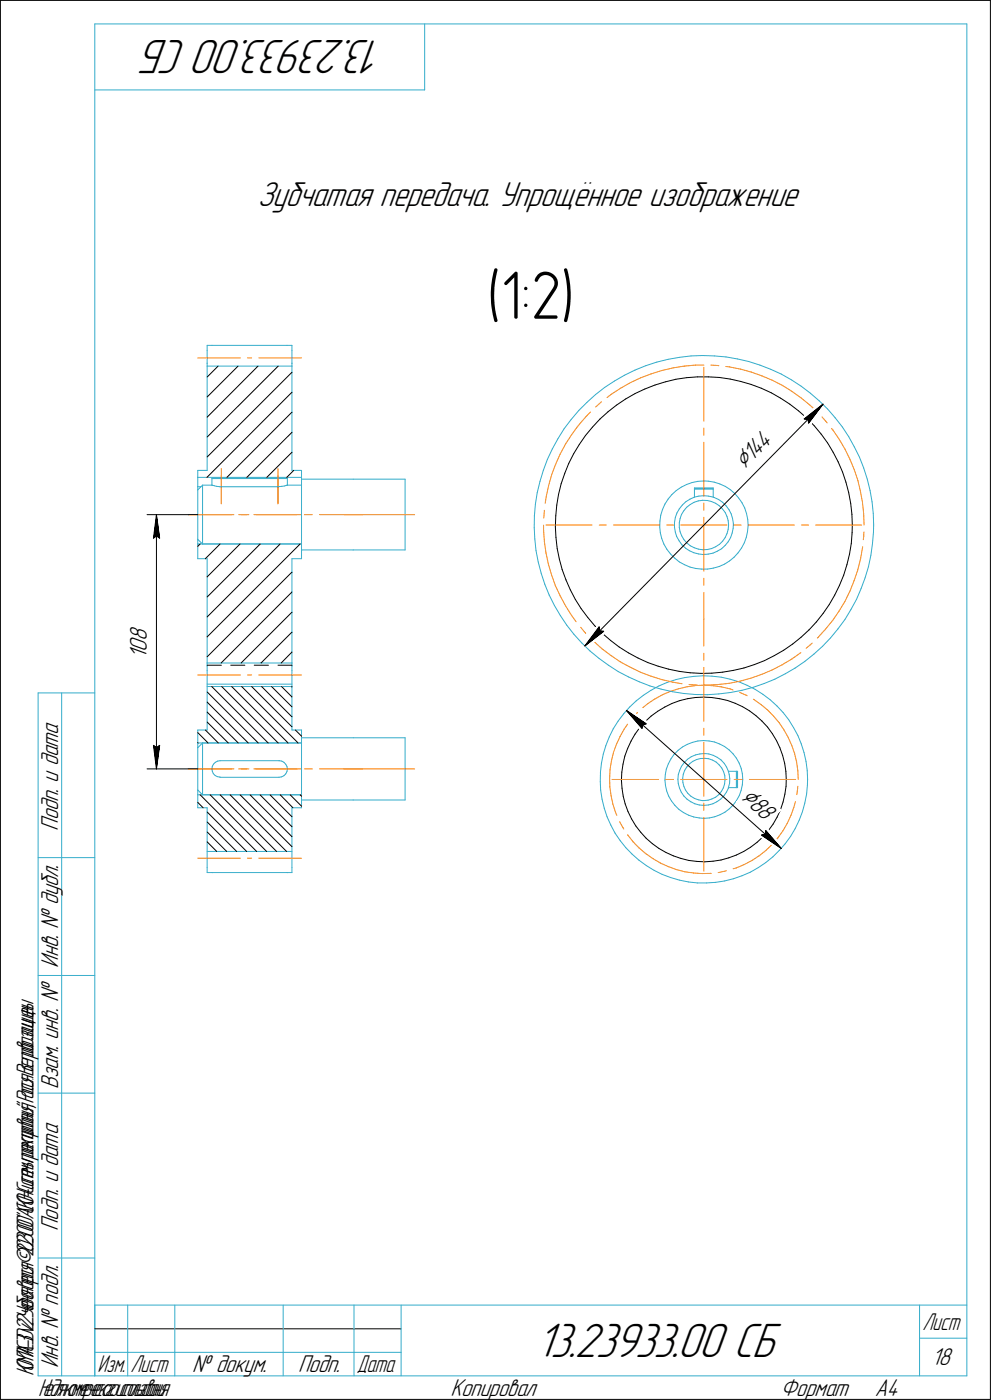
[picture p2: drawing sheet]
<svg xmlns="http://www.w3.org/2000/svg" width="210mm" height="297mm" viewBox="0 0 210 297" stroke-linecap="round" stroke-linejoin="round" font-family="sans-serif">
<defs><g id="words">
<text font-size="14.6" x="103.3" y="67.7">(1:2)</text>
<g font-size="10.9">
<text x="81.5" y="8.5" transform="rotate(-180 81.5 8.5)">13.23933.00 СБ</text>
<text x="113.7" y="288.1">13.23933.00 СБ</text>
</g>
<text font-size="7.8" x="54.6" y="43.7">Зубчатая передача. Упрощённое изображение</text>
<g font-size="6">
<text x="157.9" y="99.8" transform="rotate(-45 157.9 99.8)">Ç144</text>
<text x="156.9" y="169.5" transform="rotate(42 156.9 169.5)">Ç88</text>
</g>
<g font-size="5.5">
<text x="31.1" y="136.1" transform="rotate(-90 31.1 136.1)">8</text>
<text x="31.1" y="139.8" transform="rotate(-90 31.1 139.8)">1</text>
<text x="31.1" y="138.4" transform="rotate(-90 31.1 138.4)">0</text>
<text x="12.4" y="176.3" transform="rotate(-90 12.4 176.3)">Подп. и дата</text>
<text x="12.4" y="205.4" transform="rotate(-90 12.4 205.4)">Инв. ! дубл.</text>
<text x="12.4" y="231.2" transform="rotate(-90 12.4 231.2)">Взам. инв. !</text>
<text x="12.4" y="261.3" transform="rotate(-90 12.4 261.3)">Подп. и дата</text>
<text x="12.4" y="290.4" transform="rotate(-90 12.4 290.4)">Инв. ! подл.</text>
<text x="40.8" y="291.4">! докум.</text>
<text x="63.2" y="291.4">Подп.</text>
<text x="197.6" y="289.9">18</text>
<text x="95.6" y="296.4">Копировал</text>
<text x="165.6" y="296.4">Формат</text>
<text x="185.6" y="296.4">A4</text>
</g>
<g font-size="5.4">
<text x="195.7" y="282.4">Лист</text>
<text x="7.1" y="292.1" transform="rotate(-90 7.1 292.1)">КОМПАС-3Dv22Учебнаяверсия©2023ООО&quot;АСКОН-Системыпроектирования&quot;,Россия.Всеправазащищены.</text>
<text x="20.7" y="291.4">Изм.</text>
<text x="27.7" y="291.4">Лист</text>
<text x="75.7" y="291.4">Дата</text>
<text x="8.1" y="296.3">Недлякоммерческогоиспользования</text>
</g>
</g></defs>
<g fill="none" stroke="#33acca" stroke-width=".21">
<path d="M20.1 5.1v287zM20.1 5.1h185zM20.1 19.1h70zM90.1 5.1v14zM205.1 5.1v287zM43.9 77.7v22.2zM43.9 74.4v2.7zM43.9 77.2h.1M43.9 77.2v.5zM43.9 77.7h18zM43.9 73.3v1.1zM43.9 73.3h1.1z"/>
<path d="M45 73.3h15.9zM60.9 73.3h1zM61.9 77.7v22.2zM61.9 77.2v.5zM61.9 77.2h.1M61.9 74.4v2.7zM61.9 73.3v1.1zM132.5 79.7l2.2-1.1zM134.7 78.6l2.3-1zM137 77.6l2.3-.7zM139.3 76.9l2.4-.6zM141.7 76.3l2.4-.4z"/>
<path d="M144.1 75.9l2.5-.3zM146.6 75.6l2.5-.1zM149.1 75.5l2.5 .1zM151.6 75.6l2.4 .2zM154 75.8l2.4 .4zM156.4 76.2l2.4 .6zM158.8 76.8l2.4 .7zM161.2 77.5l2.3 .9zM163.5 78.4l2.2 1zM165.7 79.4l2.2 1.2zM42 99.9h1.9zM42 99.9v1.4z"/>
<path d="M61.9 99.9h2.1zM64 99.9v1.4zM115.3 99.8l-.7 2.4zM116.1 97.5l-.8 2.3zM117.2 95.3l-1.1 2.2zM118.4 93.1l-1.2 2.2zM119.7 91l-1.3 2.1zM121.2 89.1l-1.5 1.9zM122.8 87.2l-1.6 1.9zM124.5 85.4l1.8-1.6zM124.5 85.4l-1.7 1.8zM126.3 83.8l2-1.5z"/>
<path d="M128.3 82.3l2-1.4zM130.3 80.9l2.2-1.2zM167.9 80.6l2.1 1.4zM170 82l1.9 1.5zM171.9 83.5l1.9 1.6zM173.8 85.1l1.8 1.7zM175.6 86.8l1.6 1.9zM177.2 88.7l1.5 1.9zM178.7 90.6l1.3 2.1zM180 92.7l1.2 2.2zM181.2 94.9l1.1 2.2zM182.3 97.1l.9 2.3z"/>
<path d="M183.2 99.4l.8 2.3zM42 115.5v3.1zM42 118.6h1.9zM42 115.5h22zM42 101.3h22zM42 101.3v2zM42 103.3v.7zM42 114.5v1zM42 103.3h.6zM42 104v5.3zM42 109.3v5.2zM42 114.5l1 1z"/>
<path d="M43 103h2zM43 115.5h21zM43 103v6.3zM43 109.3v6.2zM43 103l-1 1zM43.9 118.6v22.2zM45 101.6v1.4zM45 101.6l.1-.1zM45 101.6h1.9zM45 103h.1zM45.1 101.5h1.8zM45.1 103l.4 .1z"/>
<path d="M45.5 103.1l.4 .2zM45.9 103.3h.8zM46.7 103.3h.2zM46.9 101.6h12.1zM46.9 101.5h12.1zM46.9 103.3h12.1zM59 101.5h1.8zM59 101.6h2zM59 103.3h.8zM59.8 103.3l.6-.1zM60.4 103.2l.3-.2zM60.7 103h.2z"/>
<path d="M60.8 101.5l.2 .1zM60.9 103h.1M61 101.6v1.4zM61 103h3zM61.9 118.6v22.2zM61.9 118.6h2.1zM64 116.8v1.8zM64 101.3v.4zM64 101.7h10.9zM64 101.7v15.1zM64 116.8h10.9zM74.9 101.7h11z"/>
<path d="M74.9 116.8h11zM85.9 101.7v15.1zM113.3 112l.2 2.4zM113.4 109.5l-.1 2.5zM113.5 114.4l.2 2.5zM113.6 107l-.2 2.5zM113.7 116.9l.5 2.4zM114 104.6l-.4 2.4zM114.2 119.3l.6 2.4zM114.6 102.2l-.6 2.4zM140 111.9l.1 1.2zM140 110.6v1.3z"/>
<path d="M140.1 113.1l.3 1.2zM140.2 109.4l-.2 1.2zM140.4 114.3l.4 1.2zM140.5 108.2l-.3 1.2zM140.8 115.5l.7 1.1zM141.1 107l-.6 1.2zM141.5 116.6l.7 1zM141.7 106l-.6 1zM142.2 117.6l.9 .9zM142.5 105l1-.9zM142.5 105l-.8 1zM143.1 110.9v1z"/>
<path d="M143.1 111.9l.2 1zM143.1 118.5l1 .8zM143.3 109.9l-.2 1zM143.3 112.9l.3 1zM143.5 104.1l1-.7zM143.6 113.9l.5 .9zM143.6 108.9l-.3 1zM144.1 114.8l.6 .9zM144.1 119.3l1.1 .6zM144.1 108l-.5 .9zM144.1 111v1zM144.1 112l.2 .9z"/>
<path d="M144.3 110.1l-.2 .9zM144.3 112.9l.3 .8zM144.5 103.4l1.1-.5zM144.6 109.2l-.3 .9zM144.6 113.7l.5 .9zM144.7 115.7l.7 .7zM144.7 107.2l.8-.7zM144.7 107.2l-.6 .8zM145.1 108.4l-.5 .8zM145.1 114.6l.6 .7zM145.2 119.9l1.2 .5zM145.4 116.4l.9 .5z"/>
<path d="M145.5 106.5l.9-.5zM145.6 102.9l1.2-.5zM145.7 107.7l.7-.6zM145.7 107.7l-.6 .7zM145.7 115.3l.7 .6zM146.3 116.9l.9 .4zM146.4 106l.9-.5zM146.4 107.1l.8-.5zM146.4 115.9l.9 .4zM146.8 102.4l1.2-.2zM147.2 117.3l1 .3zM147.2 106.6l.9-.3z"/>
<path d="M147.3 116.3l.9 .3zM147.3 103.8l.1-.1zM147.3 103.8h4zM147.3 103.6v1.9zM147.3 103.6h4zM147.3 105.5l1-.2zM147.4 103.7h3.8zM148 102.2l1.3-.1zM148.1 106.3l1-.1zM148.2 117.6l1 .1zM148.2 116.6l.9 .1zM148.3 105.3l1-.1z"/>
<path d="M149.1 106.2l.9 .1zM149.1 116.7h.9zM149.2 117.7l1-.1zM149.3 102.1l.9 .1zM149.3 105.2l1 .1zM150 106.3l.9 .2zM150 116.7l1-.2zM150.2 102.2l1.3 .2zM150.2 117.6l1.1-.2zM150.3 105.3l1 .2zM150.9 106.5l.9 .3zM151 116.5l.8-.4z"/>
<path d="M151.2 103.7l.1 .1zM151.3 117.4l.9-.4zM151.3 103.6v1.9zM151.3 105.5l.2 .1zM151.5 102.4l1.2 .3zM151.5 105.6l.9 .4zM151.8 106.8l.8 .6zM151.8 116.1l.8-.5zM152.2 117l.9-.5zM152.4 106l.9 .6zM152.6 107.4l.6 .6zM152.6 115.6l.7-.7z"/>
<path d="M152.7 102.7l1.1 .6zM153.1 116.5l.7-.7zM153.2 108l.6 .8zM153.3 106.6l.7 .8zM153.7 119.8l1.1-.7zM153.8 103.3l1.1 .6zM153.8 108.8l.4 .8zM153.8 114.1l-.5 .8zM154 107.4l.6 .8zM154.2 109.6l.3 .9zM154.2 113.3l-.4 .8zM154.5 115l-.7 .8z"/>
<path d="M154.5 110.5l.1 1zM154.5 112.4l-.3 .9zM154.6 111.5l-.1 .9zM154.6 108.2l.5 .9zM154.8 119.1l.9-.8zM154.9 103.9l1 .9zM155 114.1l-.5 .9zM155.1 109.1l.3 1zM155.3 113.2l-.3 .9zM155.4 110.1l.2 1zM155.5 112.1l-.2 1.1zM155.6 111.1l-.1 1z"/>
<path d="M155.9 104.8l.8 .9zM156.6 117.3l-.9 1zM156.7 105.7l.7 1zM157.3 116.3l-.7 1zM157.4 106.7l.6 1.2zM157.9 115.2l-.6 1.1zM158 107.9l.4 1.2zM158.3 114l-.4 1.2zM158.4 109.1l.2 1.2zM158.6 112.8l-.3 1.2zM158.6 110.3l.1 1.2zM158.7 111.5l-.1 1.3z"/>
<path d="M184 101.7l.6 2.4zM184.6 104.1l.4 2.5zM184.7 117.9l-.5 2.4zM185 106.6l.3 2.4zM185.1 115.4l-.4 2.5zM185.3 109v2.5zM185.3 113l-.2 2.4zM185.3 111.5v1.5zM114.8 121.7l.8 2.3zM115.6 124l.9 2.3zM116.5 126.3l1.1 2.2zM117.6 128.5l1.3 2.2z"/>
<path d="M118.9 130.7l1.3 2zM120.2 132.7l1.6 2zM121.8 134.7l1.6 1.8zM123.4 136.5l1.8 1.7zM125.2 138.2l1.9 1.6zM127.1 139.8l2 1.4zM146.4 120.4l1.2 .3zM147.6 120.7l1.2 .1zM148.8 120.8h1.3zM150.1 120.8l1.2-.2zM151.3 120.6l1.3-.3zM152.6 120.3l1.1-.5z"/>
<path d="M172.7 138.9l1.8-1.7zM176.2 135.4l-1.7 1.8zM177.8 133.5l-1.6 1.9zM179.2 131.5l-1.4 2zM180.5 129.4l-1.3 2.1zM181.7 127.3l-1.2 2.1zM182.7 125l-1 2.3zM183.5 122.7l-.8 2.3zM184.2 120.3l-.7 2.4zM8.1 147.1v145zM8.1 147.1h12zM13.1 147.1v145z"/>
<path d="M42 155v2.7zM42 155h1.9zM42 157.7h22zM42 157.7v1zM42 158.7v9zM43 157.7h21zM43 157.7l-1 1zM43 157.7v11zM43.9 142.3v12.7zM43.9 141.4h.1M43.9 140.8v.5zM43.9 141.4v.9z"/>
<path d="M43.9 145.8h18zM43.9 145.2h18zM43.9 140.8h18zM61.9 155h2.1zM61.9 142.3v12.7zM61.9 141.4h.1M61.9 141.4v.9zM61.9 140.8v.5zM64 155v1.6zM64 156.6v13.2zM64 156.6h10.9zM74.9 156.6h11z"/>
<path d="M85.9 156.6v13.2zM128.5 158.3l-.5 1.8zM129.1 141.2l2 1.4zM129.2 156.5l-.7 1.8zM130.1 154.7l-.9 1.8zM131.1 153.1l-1 1.6zM131.1 142.6l2.2 1.1zM132.3 151.6l-1.2 1.5zM133.3 143.7l2.3 1zM133.6 150.1l1.4-1.3zM133.6 150.1l-1.3 1.5zM135 148.8l1.5-1.2z"/>
<path d="M135.6 144.7l2.3 .9zM136.5 147.6l1.6-1zM137.9 145.6l2.4 .7zM138.1 146.6l1.7-1zM139.8 145.6l1.8-.7zM140.3 146.3l2.4 .6zM141.6 144.9l1.8-.6zM142.7 146.9l2.4 .3zM143.4 144.3l1.9-.5zM143.8 159.3l1-.7zM143.8 159.3l-.8 .8zM144.8 158.6l1-.6z"/>
<path d="M145.1 147.2l2.5 .2zM145.3 143.8l1.9-.2zM145.8 158l1.1-.4zM146.9 157.6l1.1-.3zM147.2 143.6l1.9-.1zM147.6 147.4l2.4 .1zM148 157.3l1.2-.1zM149.1 143.5l1.9 .1zM149.2 157.2l1.2 .1zM149.4 160l1 .1zM150 147.5l2.5-.2zM150.4 157.3l1.2 .2z"/>
<path d="M151 143.6l2 .2zM151.6 157.5l1.1 .4zM152.5 147.3l2.4-.3zM152.7 157.9l1 .6zM153 143.8l1.9 .4zM153.7 158.5l1 .7zM154.7 159.2l.8 .8zM154.9 144.2l1.8 .5zM154.9 147l2.5-.4zM156.7 144.7l1.8 .8zM157.4 146.6l2.4-.7zM158.5 145.5l1.7 .8z"/>
<path d="M159.8 145.9l2.3-.8zM160.2 146.3l1.6 1.1zM161.8 147.4l1.6 1.1zM162.1 145.1l2.3-.9zM163.4 148.5l1.4 1.4zM164.4 144.2l2.2-1.2zM164.8 149.9l1.3 1.4zM166.1 151.3l1.2 1.5zM166.6 143l2.1-1.2zM167.3 152.8l1 1.6zM168.3 154.4l.9 1.7zM168.7 141.8l2-1.4z"/>
<path d="M169.2 156.1l.8 1.8zM170 157.9l.6 1.9zM170.6 159.8l.4 1.8zM170.7 140.4l2-1.5zM42 168.7v2.8zM42 168.7h22zM42 171.5h1.9zM42 167.7v1zM42 167.7l1 1zM43 168.7h21zM43.9 171.5v12.7zM45 163.2v.5z"/>
<path d="M45 162.7v.5zM45 163.7l.3 .6zM45.3 164.3l.3 .3zM45.3 162.2l-.3 .5zM45.6 164.6l.5 .3zM45.7 161.8l.4-.2zM45.7 161.8l-.4 .4zM46.1 164.9l.6 .1zM46.1 161.6l.6-.1zM46.7 165h.1M46.7 161.5h12.5zM46.7 165h12.5z"/>
<path d="M59.2 165l.5-.1zM59.3 161.5h.1M59.3 161.5l.5 .1zM59.7 164.9l.5-.2zM59.8 161.6l.4 .2zM60.2 164.7l.4-.4zM60.2 161.8l.4 .5zM60.6 162.3l.3 .4zM60.9 163.8l-.3 .5zM60.9 162.7l.1 .6zM61 163.3l-.1 .5zM61.9 171.5v12.7z"/>
<path d="M61.9 171.5h2.1zM64 169.8v1.7zM64 169.8h10.9zM74.9 169.8h11zM127.3 165.9l.1 1.9zM127.4 163.9l-.1 2zM127.4 167.8l.3 1.9zM127.6 162l-.2 1.9zM127.7 169.7l.5 1.9zM128 160.1l-.4 1.9zM128.2 171.6l.6 1.8zM128.8 173.4l.8 1.8z"/>
<path d="M129.6 175.2l.9 1.7zM130.5 176.9l1.1 1.6zM131.6 178.5l1.2 1.5zM132.8 180l1.3 1.4zM141.1 165.6l.1 1.2zM141.1 164.4v1.2zM141.2 166.8l.2 1.1zM141.4 163.3l-.3 1.1zM141.4 167.9l.5 1.1zM141.8 162.2l-.4 1.1zM141.9 169l.6 1.1zM142.3 161.1l-.5 1.1z"/>
<path d="M142.5 170.1l.7 .9zM143 160.1l-.7 1zM143.2 171l.8 .8zM143.8 165.4l.1 1zM143.9 164.5l-.1 .9zM143.9 166.4l.2 .9zM144 171.8l1 .7zM144.1 167.3l.4 .9zM144.2 163.5l-.3 1zM144.5 168.2l.6 .8zM144.6 162.7l-.4 .8zM144.8 165.2l.1 .9z"/>
<path d="M144.9 166.1l.2 .9zM144.9 164.4l-.1 .8zM145 172.5l1 .6zM145.1 169l.7 .7zM145.1 167l.3 .7zM145.2 161.9l-.6 .8zM145.2 163.5l-.3 .9zM145.4 167.7l.5 .7zM145.7 162.8l-.5 .7zM145.8 169.7l.8 .5zM145.8 161.2l.8-.5zM145.8 161.2l-.6 .7z"/>
<path d="M145.9 168.4l.7 .6zM146 173.1l1.2 .3zM146.3 162.1l.7-.5zM146.3 162.1l-.6 .7zM146.6 170.2l.8 .4zM146.6 169l.7 .5zM146.6 160.7l.9-.4zM147 161.6l.8-.4zM147.2 173.4l1.1 .3zM147.3 169.5l.8 .3zM147.4 170.6l.9 .3zM147.5 160.3l1-.2z"/>
<path d="M147.8 161.2l.8-.2zM148.1 169.8l.9 .2zM148.3 170.9l1 .1zM148.3 173.7h1zM148.5 160.1l.9-.1zM148.6 161h.9zM149 170h.3zM149.3 171l1-.1zM149.3 173.7h1.2zM149.3 170l.9-.1zM149.5 161l.8 .1zM150.2 169.9l.8-.3z"/>
<path d="M150.3 170.9l.9-.3zM150.3 161.1l.9 .3zM150.4 160.1l.9 .3zM150.5 173.7l1.1-.3zM151 169.6l.8-.4zM151.2 161.4l.7 .4zM151.2 170.6l.9-.4zM151.3 160.4l.8 .4zM151.6 173.4l1.1-.4zM151.8 169.2l.7-.5zM151.9 161.8l.7 .6zM152.1 170.2l.8-.5z"/>
<path d="M152.1 160.8l.9 .5zM152.6 162.4l.5 .7zM152.7 173l1.1-.6zM152.9 169.7l.6-.7zM153 161.3l.6 .8zM153 168l-.5 .7zM153.1 163.1l.4 .7zM153.5 167.3l-.5 .7zM153.5 163.8l.3 .9zM153.6 162.1l.5 .8zM153.7 166.4l-.2 .9zM153.8 164.7v.9z"/>
<path d="M153.8 172.4l.9-.7zM153.8 165.6l-.1 .8zM154.1 168.2l-.6 .8zM154.1 162.9l.4 .8zM154.5 167.3l-.4 .9zM154.5 167.2v.1zM154.5 163.7h2zM154.5 167.2h2zM154.5 163.7l.2 .7zM154.7 164.4l.1 .9zM154.7 171.7l.9-.8zM154.8 166.3l-.3 .9z"/>
<path d="M154.8 165.3v1zM155.5 160l.7 1zM156.2 161l.6 1zM156.2 167.2l.1-.1zM156.2 163.7l.1 .1zM156.2 163.7v3.5zM156.3 169.9l-.7 1zM156.3 163.8v3.3zM156.5 163.7v3.5zM156.8 162l.4 1.1zM156.8 168.9l-.5 1zM157.2 167.8l-.4 1.1z"/>
<path d="M157.2 163.1l.3 1.2zM157.5 166.6l-.3 1.2zM157.5 164.3l.1 1.1zM157.6 165.4l-.1 1.2zM166.6 179.1l-1.3 1.5zM167.7 177.5l-1.1 1.6zM168.7 175.9l-1 1.6zM169.5 174.1l-.8 1.8zM170.2 172.3l-.7 1.8zM170.7 170.5l-.5 1.8zM171 161.6l.2 1.9zM171.1 168.6l-.4 1.9z"/>
<path d="M171.2 163.5l.1 2zM171.3 166.7l-.2 1.9zM171.3 165.5v1.2zM8.1 182.1h12zM43.9 180.8h18zM43.9 184.2v1.1zM43.9 185.3h1.1zM45 185.3h15.9zM60.9 185.3h1zM61.9 184.2v1.1zM134.1 181.4l1.5 1.2zM135.6 182.6l1.5 1.2z"/>
<path d="M137.1 183.8l1.7 1zM138.8 184.8l1.7 .8zM140.5 185.6l1.8 .7zM142.3 186.3l1.8 .6zM144.1 186.9l1.9 .3zM146 187.2l2 .3zM148 187.5h1.9zM149.9 187.5l1.9-.2zM151.8 187.3l1.9-.3zM153.7 187l1.9-.4zM155.6 186.6l1.8-.7zM157.4 185.9l1.8-.7z"/>
<path d="M159.2 185.2l1.7-1zM160.9 184.2l1.5-1.1zM162.4 183.1l1.6-1.2zM165.3 180.6l-1.3 1.3zM8.1 207.1h12zM8.1 232.1h12zM8.1 267.1h12zM20.1 277.1h185zM20.1 277.1v15zM27.1 277.1v15zM37.1 277.1v15zM60.1 277.1v15z"/>
<path d="M75.1 277.1v15zM85.1 277.1v15zM195.1 277.1v15zM8.1 292.1h12zM20.1 292.1h185zM20.1 287.1h7zM27.1 287.1h10zM37.1 287.1h23zM60.1 287.1h15zM75.1 287.1h10zM195.1 284.1h10z"/>
</g>
<g fill="none" stroke="#ff8000" stroke-width=".21">
<path d="M42 76h9zM52.5 76h.9zM54.9 76h9.1zM138.1 79.4l2.3-.7zM140.4 78.7l2.4-.6zM142.8 78.1l2.4-.4zM145.2 77.7l2.3-.2zM147.5 77.5h1.8zM149.3 78v11.4zM150.8 77.5l1.5 .1zM152.3 77.6h.2zM154 77.8l.7 .1z"/>
<path d="M154.7 77.9l2.4 .5zM157.1 78.4l2.3 .6zM159.4 79l2.2 .8zM161.6 79.8l2.2 .9zM46.9 99.5v7.3zM59 99.5v7.3zM117.9 98.6l-.9 2.2zM118.8 96.4l-.9 2.2zM120 94.3l-1.2 2.1zM121.3 92.2l-1.3 2.1zM122.7 90.3l-1.4 1.9zM124.2 88.5l-1.5 1.8z"/>
<path d="M125.3 87.5l-1.1 1zM126.4 86.4l1.2-1.1zM128.8 84.4l.8-.7zM129.6 83.7l2.1-1.3zM131.7 82.4l2-1.2zM133.7 81.2l2.2-1zM135.9 80.2l2.2-.8zM149.3 90.9v1.5zM149.3 93.9v11.4zM163.8 80.7l2.2 1.1zM166 81.8l2 1.3zM168 83.1l2 1.4z"/>
<path d="M170 84.5l1.8 1.5zM171.8 86l1.6 1.4zM174.4 88.5l.8 .9zM175.2 89.4l.3 .4zM176.4 91l.3 .3zM176.7 91.3l1.4 2zM178.1 93.3l1.1 2zM179.2 95.3l1.1 2.2zM180.3 97.5l.9 2.2zM181.2 99.7l.8 2.3zM40 109.3h9.6zM40 109.3h9.1z"/>
<path d="M46.9 101v6zM50.6 109.3h1.8zM51.1 109.3h1.7zM53.8 109.3h9.2zM54.3 109.3h9.7zM59 101v6zM64.6 109.3h1.7zM67.8 109.3h9.2zM72.9 109.3h15.1zM115.3 111.5v1.1zM115.3 112.6l.2 2.4zM115.5 108.3l-.1 1.7z"/>
<path d="M115.5 115l.3 2.4zM115.8 117.4l.5 2.4zM115.8 111.5h9.8zM115.9 105.5l-.2 1.3zM116.3 119.8l.7 2.2zM116.4 103.1l-.5 2.4zM117 100.8l-.6 2.3zM127.1 111.5h1.5zM130.1 111.5h9.8zM141.4 111.5h1.5zM144.4 111.5h4.9zM149.3 111.5h4.9z"/>
<path d="M149.3 106.8v1.5zM149.3 109.8v11.4zM155.7 111.5h1.5zM158.7 111.5h9.8zM170 111.5h1.5zM173 111.5h9.8zM182 102l.5 2.4zM182.5 104.4l.5 2.3zM182.5 118.7l-.6 2.3zM183 106.7l.2 2.4zM183 116.3l-.5 2.4zM183 116.1v.2z"/>
<path d="M183.2 109.1l.1 2.4zM183.2 113.9l-.1 .7zM183.3 112.9l-.1 1zM117 122l.8 2.3zM117.8 124.3l1 2.2zM118.8 126.5l1.2 2.1zM120 128.6l1.2 2zM121.2 130.6l1 1.4zM123.2 133.2l1 1.2zM124.2 134.4h.1M125.3 135.5l.6 .6zM125.9 136.1l1.8 1.6z"/>
<path d="M127.7 137.7l1.9 1.4zM129.6 139.1l2 1.4zM149.3 138.7v1.5zM149.3 131.4v5.8zM149.3 122.8v1.4zM149.3 125.8v5.6zM168 139.9l1.9-1.3zM171 137.6l.8-.6zM171.8 137l.5-.5zM173.4 135.5l.1-.2zM175.1 133.6l-1.6 1.7zM176.7 131.7l-1.6 1.9z"/>
<path d="M178 129.7l-1.3 2zM179.2 127.7l-1.2 2zM180.3 125.5l-1.1 2.2zM181.2 123.3l-.9 2.2zM181.9 121l-.7 2.3zM42 143.3h9zM52.5 143.3h.9zM54.9 143.3h9.1zM130.1 159.8l-.4 1.7zM130.8 158l-.7 1.8zM131.5 156.4l-.7 1.6zM131.6 140.5l2.1 1.1z"/>
<path d="M132.4 154.8l-.9 1.6zM133.1 153.8l-.7 1zM133.7 141.6l2.1 1.1zM134.7 151.8l-.6 .8zM135.3 151.3l-.6 .5zM135.8 142.7l2.3 .9zM136.4 150.2l1-.8zM137.4 149.4l1.5-1zM138.1 143.6l2.3 .7zM138.9 148.4l1.6-.9zM140.4 144.3l2.3 .5zM140.5 147.5l1.7-.7z"/>
<path d="M142.2 146.8l1.8-.6zM142.7 144.8l2 .4zM144 146.2l1.8-.4zM145.8 145.8l1.8-.3zM146.2 145.3l1.2 .1zM147.4 145.4h.5zM147.6 145.5h1.8zM149.3 157.6v11.4zM149.3 154.6v1.5zM149.3 141.7v11.4zM149.4 145.5h.5zM149.4 145.5l1.9 .1z"/>
<path d="M149.9 145.5l2.4-.2zM151.3 145.6l1.8 .2zM152.3 145.3l2.3-.2zM153.1 145.8l1.8 .5zM154.6 145.1l2.4-.5zM154.9 146.3l.6 .2zM156.9 147l1.4 .6zM157 144.6l2.3-.6zM158.3 147.6l.2 .1zM159.3 144l2.3-.8zM159.8 148.5h.1zM159.9 148.5l1.5 1.1z"/>
<path d="M161.4 149.6l1.5 1.1zM161.6 143.2l2.2-1zM162.9 150.7l1.2 1.4zM163.8 142.2l2.1-1.1zM164.1 152.1l1.2 1.4zM165.3 153.5l1 1.5zM165.9 141.1l2.1-1.2zM166.3 155l.9 1.6zM167.2 156.6l.8 1.7zM168 158.3l.6 1.7zM40 163.2h9.6zM40 163.2h9.1z"/>
<path d="M50.6 163.2h1.8zM51.1 163.2h1.7zM53.8 163.2h9.2zM54.3 163.2h9.7zM64.6 163.2h1.7zM67.8 163.2h9.2zM72.9 163.2h15.1zM129.3 165.2l.1 1.8zM129.4 167l.2 1.9zM129.4 163.4l-.1 1.8zM129.6 168.9l.4 1.8zM129.7 161.5l-.3 1.9z"/>
<path d="M129.8 165.5h9.9zM130 170.7l.6 1.7zM130.6 172.4l.3 .7zM131.4 174.5l.8 1.2zM132.2 175.7l.1 .3zM133.1 177.2h.1M133.2 177.3l1.1 1.4zM134.3 178.7l1.3 1.3zM141.2 165.5h1.7zM144.4 165.5h9.8zM149.3 173.5v11.5zM149.3 170.5v1.5z"/>
<path d="M155.7 165.5h1.7zM159 165.5h9.8zM165 177.9l-1.2 1.4zM166.1 176.4l-1.1 1.5zM167 174.8l-.9 1.6zM167.8 173.1l-.8 1.7zM168.4 171.4l-.6 1.7zM168.6 160l.4 1.8zM168.7 170.2l-.3 1.2zM169 161.8l.2 1.8zM169.2 167.8l-.2 .9zM169.2 163.6l.1 1.9z"/>
<path d="M169.2 166.9v.9zM42 182.2h9zM52.5 182.2h.9zM54.9 182.2h9.1zM135.6 180l1.4 1.2zM137 181.2l1.5 1.1zM138.5 182.3l1.6 .9zM140.1 183.2l1.7 .8zM141.8 184l1.7 .6zM143.5 184.6l1.8 .5zM145.3 185.1l1.8 .2zM147.1 185.3l1.8 .2z"/>
<path d="M148.9 185.5l1.9-.1zM150.8 185.4h.1M152.4 185.3l.2-.1zM152.6 185.2l1.5-.3zM155.5 184.4l.7-.1zM156.2 184.3l1.7-.7zM157.9 183.6l1.6-.9zM159.5 182.7l1.5-1zM161 181.7l1.5-1.1zM162.5 180.6l1.3-1.3z"/>
</g>
<g fill="none" stroke="#000" stroke-width=".21">
<path d="M.1 .1v297zM.1 .1h210zM210.1 .1v297zM54.7 77.7l-10.8 10.9zM43.9 97l18-18zM43.9 92.8l15.1-15.1zM43.9 84.3l6.6-6.6zM43.9 80.1l2.4-2.4zM61.9 87.5l-13.8 13.8zM61.9 83.3l-18 18zM120.6 98.4l-.8 2.1zM121.7 96.3l-1.1 2.1z"/>
<path d="M122.9 94.4l-1.2 1.9zM124.2 92.5l-1.3 1.9zM125.7 90.7l-1.5 1.8zM127.3 89l1.7-1.6zM127.3 89l-1.6 1.7zM129 87.4l1.8-1.4zM130.8 86l1.9-1.3zM132.7 84.7l2-1.1zM134.7 83.6l2.1-1zM136.8 82.6l2.1-.9zM138.9 81.7l2.2-.6zM141.1 81.1l2.3-.6z"/>
<path d="M143.4 80.5l2.3-.3zM145.7 80.2l2.3-.2zM148 80h2.3zM150.3 80l2.3 .1zM152.6 80.1l2.3 .4zM154.9 80.5l2.2 .5zM157.1 81l2.2 .6zM159.3 81.6l2.2 .8zM161.5 82.4l2.1 1zM163.6 83.4l2 1.1zM165.6 84.5l2 1.3zM167.6 85.8l1.8 1.4z"/>
<path d="M169.4 87.2l1.7 1.5zM170.6 88.9l.8 .1zM170.6 88.9l4-3.1zM171.1 88.7l1.6 1.7zM171.4 89l.1 .8zM172.7 90.4l1.5 1.8zM174.2 92.2l1.4 1.8zM174.6 85.8l-3.1 4zM174.6 85.8l-50.5 51.3zM175.6 94l1.1 2zM176.7 96l1.1 2zM177.8 98l.9 2.2z"/>
<path d="M31.2 109.3h10.8zM32.6 114.3l.6-.6zM33.2 109.3l.7 5zM33.2 113.7l.7 .6zM33.2 109.3l-.6 5zM33.2 109.3v53.9zM42 116l.5-.5zM43.6 118.6l3.1-3.1zM52.4 101.3l9.5-9.5zM56.6 101.3l5.3-5.3zM60.8 101.3l1.5-1.4zM63.7 115.5l-19.8 19.7z"/>
<path d="M117.8 111.8l.1 2.3zM117.9 109.5l-.1 2.3zM117.9 114.1l.3 2.3zM118.1 107.2l-.2 2.3zM118.2 116.4l.5 2.3zM118.5 104.9l-.4 2.3zM118.7 118.7l.6 2.2zM119 102.7l-.5 2.2zM119.8 100.5l-.8 2.2zM178.7 100.2l.8 2.2zM179.5 102.4l.5 2.2zM179.7 119.9l-.7 2.2z"/>
<path d="M180 104.6l.5 2.3zM180.2 117.6l-.5 2.3zM180.5 106.9l.2 2.3zM180.6 115.4l-.4 2.2zM180.7 109.2l.1 2.3zM180.8 113.1l-.2 2.3zM180.8 111.5v1.6zM43.9 139.4l18-17.9zM43.9 131l15.5-15.5zM43.9 126.7l11.3-11.2zM43.9 122.5l7-7zM61.9 138.4l-2.3 2.4z"/>
<path d="M61.9 125.7l-15 15.1zM119.3 120.9l.8 2.2zM120.1 123.1l.9 2.1zM121 125.2l1 2.1zM122 127.3l1.3 1.9zM123.3 129.2l1.4 1.9zM124.1 137.1l4-3.1zM124.7 131.1l1.5 1.7zM126.2 132.8l1.6 1.7zM127.1 133.1l-3 4zM127.1 133.1l.1 .8zM127.2 133.9l.9 .1z"/>
<path d="M127.8 134.5l1.7 1.5zM129.5 136l1.9 1.4zM131.4 137.4l1.9 1.2zM133.3 138.6l2 1.1zM135.3 139.7l2.2 1zM164.3 139.2l1.9-1.2zM166.2 138l1.9-1.3zM168.1 136.7l1.8-1.4zM169.9 135.3l1.7-1.6zM173.2 132l-1.6 1.7zM174.6 130.2l-1.4 1.8zM175.9 128.3l-1.3 1.9z"/>
<path d="M177.1 126.3l-1.2 2zM178.1 124.2l-1 2.1zM179 122.1l-.9 2.1zM32.6 158.2l.6 5zM32.6 158.2l.6 .5zM33.2 158.7l.7-.5zM33.9 158.2l-.7 5zM42 157.6v.1zM42 155.5l2.2 2.2zM43.6 155l2.7 2.7zM43.9 141.2h3zM43.9 153.3l4.5 4.4z"/>
<path d="M43.9 151.2l6.6 6.5zM43.9 149.1l8.8 8.6zM43.9 146.9l10.9 10.8zM44.9 145.8l12 11.9zM47 145.8l12 11.9zM48.9 141.2h3zM49.1 145.8l12 11.9zM51.1 140.8l10.8-10.8zM51.3 145.8l11.9 11.9zM53.4 145.8l8.5 8.5zM53.9 141.2h3zM55.4 140.8l6.5-6.6z"/>
<path d="M55.5 145.8l6.4 6.4zM57.6 145.8l4.3 4.3zM59 141.2h2.9zM59.7 145.8l2.2 2.2zM61.9 145.8h.1M62.7 155l1.3 1.3zM132.9 150.8l4.2 2.9zM132.9 150.8l3.3 3.8zM132.9 150.8l32.8 29.3zM133.1 158.9l-.6 1.6zM133.9 157.4l-.8 1.5zM134.7 155.9l-.8 1.5z"/>
<path d="M135.7 154.5l-1 1.4zM136.3 153.8l.8-.1zM136.3 153.8l-.1 .8zM136.9 153.2l1.2-1.2zM136.9 153.2l-1.2 1.3zM137.5 140.7l2.1 .7zM138.1 152l1.4-1zM139.5 151l1.5-.9zM139.6 141.4l2.3 .7zM141 150.1l1.5-.7zM141.9 142.1l2.2 .4zM142.5 149.4l1.6-.6z"/>
<path d="M144.1 142.5l2.3 .3zM144.1 148.8l1.7-.5zM145.8 148.3l1.7-.2zM146.4 142.8l2.3 .2zM147.5 148.1l1.7-.1zM148.7 143l2.3-.1zM149.2 148l1.8 .1zM151 148.1l1.7 .2zM151 142.9l2.3-.2zM152.7 148.3l1.6 .4zM153.3 142.7l2.3-.4zM154.3 148.7l1.7 .6z"/>
<path d="M155.6 142.3l2.2-.5zM156 149.3l1.5 .7zM157.5 150l1.5 .9zM157.8 141.8l2.2-.7zM159 150.9l1.4 1zM160 141.1l2.2-.8zM160.4 151.9l1.2 1.2zM161.6 153.1l1.2 1.2zM162.2 140.3l2.1-1.1zM162.8 154.3l1 1.4zM163.8 155.7l.9 1.5zM164.7 157.2l.7 1.5z"/>
<path d="M165.4 158.7l.6 1.7zM31.2 163.2h10.8zM42 170.3l1.1 1.2zM42.5 168.7l11.9 12.1zM43.9 178.7l2.1 2.1zM43.9 176.6l4.2 4.2zM43.9 174.5l6.3 6.3zM43.9 172.4l8.4 8.4zM44.6 168.7l12 12.1zM46.7 168.7l12 12.1zM48.8 168.7l12 12.1zM50.9 168.7l11 11z"/>
<path d="M53 168.7l8.9 8.9zM55.2 168.7l6.7 6.8zM57.3 168.7l4.6 4.7zM59.4 168.7l2.7 2.8zM61.6 168.7l2.4 2.5zM63.7 168.7l.3 .3zM131.8 165.6l.2 1.7zM131.9 163.9l-.1 1.7zM132 167.3l.2 1.7zM132.2 162.2l-.3 1.7zM132.2 169l.4 1.7zM132.5 160.5l-.3 1.7z"/>
<path d="M132.6 170.7l.6 1.6zM133.2 172.3l.8 1.6zM134 173.9l.9 1.4zM134.9 175.3l1 1.4zM135.9 176.7l1.2 1.3zM137.1 178l1.3 1.1zM138.4 179.1l1.4 1zM159.2 179.9l1.4-1.1zM160.6 178.8l1.2-1.1zM161.5 177.3l4.2 2.8zM161.5 177.3l.9-.2zM162.4 176.3v.8z"/>
<path d="M162.4 176.3l3.3 3.8zM163 176.4l-1.2 1.3zM164 175l-1 1.4zM164.8 173.5l-.8 1.5zM165.6 171.9l-.8 1.6zM166 160.4l.5 1.7zM166.1 170.3l-.5 1.6zM166.5 162.1l.2 1.6zM166.5 168.6l-.4 1.7zM166.7 163.7l.1 1.8zM166.8 166.9l-.3 1.7zM166.8 165.5v1.4z"/>
<path d="M139.8 180.1l1.5 .9zM141.3 181l1.5 .7zM142.8 181.7l1.6 .5zM144.4 182.2l1.7 .5zM146.1 182.7l1.7 .2zM147.8 182.9l1.7 .1zM149.5 183l1.8-.2zM151.3 182.8l1.7-.2zM153 182.6l1.6-.5zM154.6 182.1l1.6-.6zM156.2 181.5l1.6-.7zM157.8 180.8l1.4-.9z"/>
<path d="M.1 297.1h210zM20.1 282.1h65z"/>
</g>
<g fill="#fff" stroke="#fff" stroke-width=".21">
<path d="M103.3 56.5h18.5zM103.3 56.5h18.5zM103.3 56.6h18.5zM103.3 56.6h18.5zM103.3 56.6h18.5zM103.3 56.7h18.5zM103.3 56.7h18.5zM103.3 56.8h18.5zM103.3 56.8h18.5zM103.3 56.9h18.5zM103.3 56.9h18.5zM103.3 56.9h18.5zM103.3 57h18.5zM103.3 57h18.5zM103.3 57.1h18.5zM103.3 57.1h18.5zM103.3 57.1h18.5zM103.3 57.2h18.5zM103.3 57.2h18.5zM103.3 57.3h18.5zM103.3 57.3h18.5zM103.3 57.4h18.5zM103.3 57.4h18.5zM103.3 57.4h18.5zM103.3 57.5h18.5zM103.3 57.5h18.5zM103.3 57.6h18.5zM103.3 57.6h18.5zM103.3 57.7h18.5zM103.3 57.7h18.5zM103.3 57.7h18.5zM103.3 57.8h18.5zM103.3 57.8h18.5zM103.3 57.9h18.5zM103.3 57.9h18.5zM103.3 58h18.5zM103.3 58h18.5zM103.3 58h18.5zM103.3 58.1h18.5zM103.3 58.1h18.5zM103.3 58.2h18.5zM103.3 58.2h18.5zM103.3 58.3h18.5zM103.3 58.3h18.5zM103.3 58.3h18.5zM103.3 58.4h18.5zM103.3 58.4h18.5zM103.3 58.5h18.5zM103.3 58.5h18.5zM103.3 58.5h18.5zM103.3 58.6h18.5zM103.3 58.6h18.5zM103.3 58.7h18.5zM103.3 58.7h18.5zM103.3 58.8h18.5zM103.3 58.8h18.5zM103.3 58.8h18.5zM103.3 58.9h18.5zM103.3 58.9h18.5zM103.3 59h18.5zM103.3 59h18.5zM103.3 59.1h18.5zM103.3 59.1h18.5zM103.3 59.1h18.5zM103.3 59.2h18.5zM103.3 59.2h18.5zM103.3 59.3h18.5zM103.3 59.3h18.5zM103.3 59.4h18.5zM103.3 59.4h18.5zM103.3 59.4h18.5zM103.3 59.5h18.5zM103.3 59.5h18.5zM103.3 59.6h18.5zM103.3 59.6h18.5zM103.3 59.6h18.5zM103.3 59.7h18.5zM103.3 59.7h18.5zM103.3 59.8h18.5zM103.3 59.8h18.5zM103.3 59.9h18.5zM103.3 59.9h18.5zM103.3 59.9h18.5zM103.3 60h18.5zM103.3 60h18.5zM103.3 60.1h18.5zM103.3 60.1h18.5zM103.3 60.2h18.5zM103.3 60.2h18.5zM103.3 60.2h18.5zM103.3 60.3h18.5zM103.3 60.3h18.5zM103.3 60.4h18.5zM103.3 60.4h18.5zM103.3 60.5h18.5zM103.3 60.5h18.5zM103.3 60.5h18.5zM103.3 60.6h18.5zM103.3 60.6h18.5zM103.3 60.7h18.5zM103.3 60.7h18.5zM103.3 60.7h18.5zM103.3 60.8h18.5zM103.3 60.8h18.5zM103.3 60.9h18.5zM103.3 60.9h18.5zM103.3 61h18.5zM103.3 61h18.5zM103.3 61h18.5zM103.3 61.1h18.5zM103.3 61.1h18.5zM103.3 61.2h18.5zM103.3 61.2h18.5zM103.3 61.3h18.5zM103.3 61.3h18.5zM103.3 61.3h18.5zM103.3 61.4h18.5zM103.3 61.4h18.5zM103.3 61.5h18.5zM103.3 61.5h18.5zM103.3 61.6h18.5zM103.3 61.6h18.5zM103.3 61.6h18.5zM103.3 61.7h18.5zM103.3 61.7h18.5zM103.3 61.8h18.5zM103.3 61.8h18.5zM103.3 61.8h18.5zM103.3 61.9h18.5zM103.3 61.9h18.5zM103.3 62h18.5zM103.3 62h18.5zM103.3 62.1h18.5zM103.3 62.1h18.5zM103.3 62.1h18.5zM103.3 62.2h18.5zM103.3 62.2h18.5zM103.3 62.3h18.5zM103.3 62.3h18.5zM103.3 62.4h18.5zM103.3 62.4h18.5zM103.3 62.4h18.5zM103.3 62.5h18.5zM103.3 62.5h18.5zM103.3 62.6h18.5zM103.3 62.6h18.5zM103.3 62.7h18.5zM103.3 62.7h18.5zM103.3 62.7h18.5zM103.3 62.8h18.5zM103.3 62.8h18.5zM103.3 62.9h18.5zM103.3 62.9h18.5zM103.3 62.9h18.5zM103.3 63h18.5zM103.3 63h18.5zM103.3 63.1h18.5zM103.3 63.1h18.5zM103.3 63.2h18.5zM103.3 63.2h18.5zM103.3 63.2h18.5zM103.3 63.3h18.5zM103.3 63.3h18.5zM103.3 63.4h18.5zM103.3 63.4h18.5zM103.3 63.5h18.5zM103.3 63.5h18.5zM103.3 63.5h18.5zM103.3 63.6h18.5zM103.3 63.6h18.5zM103.3 63.7h18.5zM103.3 63.7h18.5zM103.3 63.8h18.5zM103.3 63.8h18.5zM103.3 63.8h18.5zM103.3 63.9h18.5zM103.3 63.9h18.5zM103.3 64h18.5zM103.3 64h18.5zM103.3 64.1h18.5zM103.3 64.1h18.5zM103.3 64.1h18.5zM103.3 64.2h18.5zM103.3 64.2h18.5zM103.3 64.3h18.5zM103.3 64.3h18.5zM103.3 64.3h18.5zM103.3 64.4h18.5zM103.3 64.4h18.5zM103.3 64.5h18.5zM103.3 64.5h18.5zM103.3 64.6h18.5zM103.3 64.6h18.5zM103.3 64.6h18.5zM103.3 64.7h18.5zM103.3 64.7h18.5zM103.3 64.8h18.5zM103.3 64.8h18.5zM103.3 64.9h18.5zM103.3 64.9h18.5zM103.3 64.9h18.5zM103.3 65h18.5zM103.3 65h18.5zM103.3 65.1h18.5zM103.3 65.1h18.5zM103.3 65.2h18.5zM103.3 65.2h18.5zM103.3 65.2h18.5zM103.3 65.3h18.5zM103.3 65.3h18.5zM103.3 65.4h18.5zM103.3 65.4h18.5zM103.3 65.4h18.5zM103.3 65.5h18.5zM103.3 65.5h18.5zM103.3 65.6h18.5zM103.3 65.6h18.5zM103.3 65.7h18.5zM103.3 65.7h18.5zM103.3 65.7h18.5zM103.3 65.8h18.5zM103.3 65.8h18.5zM103.3 65.9h18.5zM103.3 65.9h18.5zM103.3 66h18.5zM103.3 66h18.5zM103.3 66h18.5zM103.3 66.1h18.5zM103.3 66.1h18.5zM103.3 66.2h18.5zM103.3 66.2h18.5zM103.3 66.3h18.5zM103.3 66.3h18.5zM103.3 66.3h18.5zM103.3 66.4h18.5zM103.3 66.4h18.5zM103.3 66.5h18.5zM103.3 66.5h18.5zM103.3 66.5h18.5zM103.3 66.6h18.5zM103.3 66.6h18.5zM103.3 66.7h18.5zM103.3 66.7h18.5zM103.3 66.8h18.5zM103.3 66.8h18.5zM103.3 66.8h18.5zM103.3 66.9h18.5zM103.3 66.9h18.5zM103.3 67h18.5zM103.3 67h18.5zM103.3 67.1h18.5zM103.3 67.1h18.5zM103.3 67.1h18.5zM103.3 67.2h18.5zM103.3 67.2h18.5zM103.3 67.3h18.5zM103.3 67.3h18.5zM103.3 67.4h18.5zM103.3 67.4h18.5zM103.3 67.4h18.5zM103.3 67.5h18.5zM103.3 67.5h18.5zM103.3 67.6h18.5zM103.3 67.6h18.5zM103.3 67.6h18.5zM103.3 67.7h18.5zM103.3 67.7h18.5zM103.3 67.8h18.5zM103.3 67.8h18.5zM103.3 67.9h18.5zM103.3 67.9h18.5zM103.3 67.9h18.5zM103.3 68h18.5zM103.3 68h18.5zM103.3 68.1h18.5zM103.3 68.1h18.5zM103.3 68.2h18.5zM103.3 68.2h18.5zM103.3 68.2h18.5zM103.3 68.3h18.5zM103.3 68.3h18.5zM103.3 68.4h18.5zM103.3 68.4h18.5zM103.3 68.5h18.5zM103.3 68.5h18.5zM103.3 68.5h18.5zM103.3 68.6h18.5zM103.3 68.6h18.5zM103.3 68.7h18.5zM103.3 68.7h18.5zM103.3 68.7h18.5zM103.3 68.8h18.5zM103.3 68.8h18.5zM103.3 68.9h18.5zM103.3 68.9h18.5zM103.3 69h18.5zM103.3 69h18.5zM103.3 69h18.5zM103.3 69.1h18.5zM103.3 69.1h18.5zM103.3 69.2h18.5zM103.3 69.2h18.5zM103.3 69.3h18.5zM103.3 69.3h18.5zM103.3 69.3h18.5zM103.3 69.4h18.5zM103.3 69.4h18.5zM103.3 69.5h18.5zM103.3 69.5h18.5zM103.3 69.6h18.5zM103.3 69.6h18.5zM103.3 69.6h18.5zM103.3 69.7h18.5zM103.3 69.7h18.5zM103.3 69.8h18.5zM103.3 69.8h18.5zM103.3 69.8h18.5zM103.3 69.9h18.5zM103.3 69.9h18.5zM103.3 70h18.5zM103.3 70h18.5zM103.3 70.1h18.5zM103.3 70.1h18.5zM103.3 70.1h18.5zM103.3 70.2h18.5zM103.3 70.2h18.5zM103.3 70.3h18.5zM103.3 70.3h18.5zM103.3 70.4h18.5zM103.3 70.4h18.5zM103.3 70.4h18.5zM103.3 70.5h18.5zM103.3 70.5h18.5zM103.3 70.6h18.5zM103.3 70.6h18.5zM103.3 70.7h18.5zM103.3 70.7h18.5z"/>
<path d="M54.6 38.1h116zM54.6 38.2h116zM54.6 38.2h116zM54.6 38.3h116zM54.6 38.3h116zM54.6 38.4h116zM54.6 38.4h116zM54.6 38.4h116zM54.6 38.5h116zM54.6 38.5h116zM54.6 38.6h116zM54.6 38.6h116zM54.6 38.7h116zM54.6 38.7h116zM54.6 38.7h116zM54.6 38.8h116zM54.6 38.8h116zM54.6 38.9h116zM54.6 38.9h116zM54.6 38.9h116zM54.6 39h116zM54.6 39h116zM54.6 39.1h116zM54.6 39.1h116zM54.6 39.2h116zM54.6 39.2h116zM54.6 39.2h116zM54.6 39.3h116zM54.6 39.3h116zM54.6 39.4h116zM54.6 39.4h116zM54.6 39.5h116zM54.6 39.5h116zM54.6 39.5h116zM54.6 39.6h116zM54.6 39.6h116zM54.6 39.7h116zM54.6 39.7h116zM54.6 39.8h116zM54.6 39.8h116zM54.6 39.8h116zM54.6 39.9h116zM54.6 39.9h116zM54.6 40h116zM54.6 40h116zM54.6 40h116zM54.6 40.1h116zM54.6 40.1h116zM54.6 40.2h116zM54.6 40.2h116zM54.6 40.3h116zM54.6 40.3h116zM54.6 40.3h116zM54.6 40.4h116zM54.6 40.4h116zM54.6 40.5h116zM54.6 40.5h116zM54.6 40.6h116zM54.6 40.6h116zM54.6 40.6h116zM54.6 40.7h116zM54.6 40.7h116zM54.6 40.8h116zM54.6 40.8h116zM54.6 40.9h116zM54.6 40.9h116zM54.6 40.9h116zM54.6 41h116zM54.6 41h116zM54.6 41.1h116zM54.6 41.1h116zM54.6 41.1h116zM54.6 41.2h116zM54.6 41.2h116zM54.6 41.3h116zM54.6 41.3h116zM54.6 41.4h116zM54.6 41.4h116zM54.6 41.4h116zM54.6 41.5h116zM54.6 41.5h116zM54.6 41.6h116zM54.6 41.6h116zM54.6 41.7h116zM54.6 41.7h116zM54.6 41.7h116zM54.6 41.8h116zM54.6 41.8h116zM54.6 41.9h116zM54.6 41.9h116zM54.6 42h116zM54.6 42h116zM54.6 42h116zM54.6 42.1h116zM54.6 42.1h116zM54.6 42.2h116zM54.6 42.2h116zM54.6 42.2h116zM54.6 42.3h116zM54.6 42.3h116zM54.6 42.4h116zM54.6 42.4h116zM54.6 42.5h116zM54.6 42.5h116zM54.6 42.5h116zM54.6 42.6h116zM54.6 42.6h116zM54.6 42.7h116zM54.6 42.7h116zM54.6 42.8h116zM54.6 42.8h116zM54.6 42.8h116zM54.6 42.9h116zM54.6 42.9h116zM54.6 43h116zM54.6 43h116zM54.6 43.1h116zM54.6 43.1h116zM54.6 43.1h116zM54.6 43.2h116zM54.6 43.2h116zM54.6 43.3h116zM54.6 43.3h116zM54.6 43.3h116zM54.6 43.4h116zM54.6 43.4h116zM54.6 43.5h116zM54.6 43.5h116zM54.6 43.6h116zM54.6 43.6h116zM54.6 43.6h116zM54.6 43.7h116zM54.6 43.7h116zM54.6 43.8h116zM54.6 43.8h116zM54.6 43.9h116zM54.6 43.9h116zM54.6 43.9h116zM54.6 44h116zM54.6 44h116zM54.6 44.1h116zM54.6 44.1h116zM54.6 44.2h116zM54.6 44.2h116zM54.6 44.2h116zM54.6 44.3h116zM54.6 44.3h116zM54.6 44.4h116zM54.6 44.4h116zM54.6 44.4h116zM54.6 44.5h116zM54.6 44.5h116zM54.6 44.6h116zM54.6 44.6h116zM54.6 44.7h116zM54.6 44.7h116zM54.6 44.7h116zM54.6 44.8h116zM54.6 44.8h116zM54.6 44.9h116zM54.6 44.9h116zM54.6 45h116zM54.6 45h116zM54.6 45h116zM54.6 45.1h116zM54.6 45.1h116zM54.6 45.2h116zM54.6 45.2h116zM54.6 45.3h116z"/>
<path d="M27.2 132.6h5zM27.2 132.7h5zM27.2 132.7h5zM27.2 132.8h5zM27.2 132.8h5zM27.2 132.8h5zM27.2 132.9h5zM27.2 132.9h5zM27.2 133h5zM27.2 133h5zM27.2 133.1h5zM27.2 133.1h5zM27.2 133.1h5zM27.2 133.2h5zM27.2 133.2h5zM27.2 133.3h5zM27.2 133.3h5zM27.2 133.3h5zM27.2 133.4h5zM27.2 133.4h5zM27.2 133.5h5zM27.2 133.5h5zM27.2 133.6h5zM27.2 133.6h5zM27.2 133.6h5zM27.2 133.7h5zM27.2 133.7h5zM27.2 133.8h5zM27.2 133.8h5zM27.2 133.9h5zM27.2 133.9h5zM27.2 133.9h5zM27.2 134h5zM27.2 134h5zM27.2 134.1h5zM27.2 134.1h5zM27.2 134.2h5zM27.2 134.2h5zM27.2 134.2h5zM27.2 134.3h5zM27.2 134.3h5zM27.2 134.4h5zM27.2 134.4h5zM27.2 134.5h5zM27.2 134.5h5zM27.2 134.5h5zM27.2 134.6h5zM27.2 134.6h5zM27.2 134.7h5zM27.2 134.7h5zM27.2 134.7h5zM27.2 134.8h5zM27.2 134.8h5zM27.2 134.9h5zM27.2 134.9h5zM27.2 135h5zM27.2 135h5zM27.2 135h5zM27.2 135.1h5zM27.2 135.1h5zM27.2 135.2h5zM27.2 135.2h5zM27.2 135.3h5zM27.2 135.3h5zM27.2 135.3h5zM27.2 135.4h5zM27.2 135.4h5zM27.2 135.5h5zM27.2 135.5h5zM27.2 135.6h5zM27.2 135.6h5zM27.2 135.6h5zM27.2 135.7h5zM27.2 135.7h5zM27.2 135.8h5zM27.2 135.8h5zM27.2 135.8h5zM27.2 135.9h5zM27.2 135.9h5zM27.2 136h5zM27.2 136h5zM27.2 136.1h5zM27.2 136.1h5zM27.2 136.1h5zM27.2 136.2h5zM27.2 136.2h5zM27.2 136.3h5zM27.2 136.3h5zM27.2 136.4h5zM27.2 136.4h5zM27.2 136.4h5zM27.2 136.5h5zM27.2 136.5h5zM27.2 136.6h5zM27.2 136.6h5zM27.2 136.7h5zM27.2 136.7h5zM27.2 136.7h5zM27.2 136.8h5zM27.2 136.8h5zM27.2 136.9h5zM27.2 136.9h5zM27.2 136.9h5zM27.2 137h5zM27.2 137h5zM27.2 137.1h5zM27.2 137.1h5zM27.2 137.2h5zM27.2 137.2h5zM27.2 137.2h5zM27.2 137.3h5zM27.2 137.3h5zM27.2 137.4h5zM27.2 137.4h5zM27.2 137.5h5zM27.2 137.5h5zM27.2 137.5h5zM27.2 137.6h5zM27.2 137.6h5zM27.2 137.7h5zM27.2 137.7h5zM27.2 137.8h5zM27.2 137.8h5zM27.2 137.8h5zM27.2 137.9h5zM27.2 137.9h5zM27.2 138h5zM27.2 138h5zM27.2 138h5zM27.2 138.1h5zM27.2 138.1h5zM27.2 138.2h5zM27.2 138.2h5zM27.2 138.3h5zM27.2 138.3h5zM27.2 138.3h5zM27.2 138.4h5zM27.2 138.4h5zM27.2 138.5h5zM27.2 138.5h5zM27.2 138.6h5zM27.2 138.6h5zM27.2 138.6h5zM27.2 138.7h5zM27.2 138.7h5zM27.2 138.8h5zM27.2 138.8h5zM27.2 138.9h5zM27.2 138.9h5zM27.2 138.9h5zM27.2 139h5zM27.2 139h5zM27.2 139.1h5zM27.2 139.1h5zM27.2 139.1h5zM27.2 139.2h5zM27.2 139.2h5zM27.2 139.3h5zM27.2 139.3h5zM27.2 139.4h5zM27.2 139.4h5zM27.2 139.4h5zM27.2 139.5h5zM27.2 139.5h5zM27.2 139.6h5zM27.2 139.6h5zM27.2 139.7h5zM27.2 139.7h5zM27.2 139.7h5zM27.2 139.8h5z"/>
<path d="M32 157.7h2.4zM32 157.8h2.4zM32 157.8h2.4zM32 157.9h2.4zM32 157.9h2.4zM32 157.9h2.4zM32 158h2.4zM32 158h2.4zM32 158.1h2.4zM32 158.1h2.4zM32 158.2h2.4zM32 158.2h2.4zM32 158.2h2.4zM32 158.3h2.4zM32 158.3h2.4zM32.1 158.4h2.3zM32.1 158.4h2.2zM32.1 158.5h2.2zM32.1 158.5h2.2zM32.1 158.5h2.2zM32.1 158.6h2.2zM32.1 158.6h2.2zM32.1 158.7h2.2zM32.1 158.7h2.2zM32.1 158.7h2.2zM32.1 158.8h2.2zM32.1 158.8h2.2zM32.1 158.9h2.2zM32.1 158.9h2.2zM32.1 159h2.2zM32.2 159h2.1zM32.2 159h2.1zM32.2 159.1h2zM32.2 159.1h2zM32.2 159.2h2zM32.2 159.2h2zM32.2 159.3h2zM32.2 159.3h2zM32.2 159.3h2zM32.2 159.4h2zM32.2 159.4h2zM32.2 159.5h2zM32.2 159.5h2zM32.2 159.6h2zM32.2 159.6h2zM32.3 159.6h1.9zM32.3 159.7h1.9zM32.3 159.7h1.9zM32.3 159.8h1.9zM32.3 159.8h1.9zM32.3 159.9h1.9zM32.3 159.9h1.9zM32.3 159.9h1.9zM32.3 160h1.9zM32.3 160h1.9zM32.3 160.1h1.9zM32.3 160.1h1.8zM32.3 160.1h1.8zM32.3 160.2h1.8zM32.3 160.2h1.8zM32.3 160.3h1.8zM32.3 160.3h1.8zM32.3 160.4h1.8zM32.3 160.4h1.8zM32.3 160.4h1.8zM32.3 160.5h1.8zM32.3 160.5h1.8zM32.4 160.6h1.7zM32.4 160.6h1.7zM32.4 160.7h1.7zM32.4 160.7h1.7zM32.4 160.7h1.7zM32.4 160.8h1.6zM32.4 160.8h1.6zM32.4 160.9h1.6zM32.4 160.9h1.6zM32.4 161h1.6zM32.4 161h1.6zM32.4 161h1.6zM32.4 161.1h1.6zM32.4 161.1h1.6zM32.5 161.2h1.5zM32.5 161.2h1.5zM32.5 161.2h1.5zM32.5 161.3h1.5zM32.5 161.3h1.5zM32.5 161.4h1.5zM32.5 161.4h1.5zM32.5 161.5h1.5zM32.5 161.5h1.5zM32.5 161.5h1.5zM32.6 161.6h1.3zM32.6 161.6h1.3zM32.6 161.7h1.3zM32.6 161.7h1.3zM32.6 161.8h1.2zM32.6 161.8h1.2zM32.6 161.8h1.2zM32.7 161.9h1.1zM32.7 161.9h1.1zM32.7 162h1zM32.7 162h1zM32.7 162.1h1zM32.8 162.1h.9zM32.8 162.1h.9zM32.8 162.2h.9zM32.8 162.2h.9zM32.8 162.3h.8zM32.9 162.3h.7zM32.9 162.3h.7zM32.9 162.4h.7zM32.9 162.4h.7zM32.9 162.5h.6zM32.9 162.5h.6zM32.9 162.6h.6zM32.9 162.6h.6zM33 162.6h.4zM33 162.7h.4zM33 162.7h.4zM33 162.8h.4zM33 162.8h.4zM33.1 162.9h.3zM33.1 162.9h.3zM33.1 162.9h.2zM33.1 163h.2zM33.1 163h.2zM33.1 163.1h.2zM33.1 163.1h.2z"/>
<path d="M33.1 109.4h.2zM33.1 109.4h.2zM33.1 109.5h.2zM33.1 109.5h.2zM33.1 109.6h.2zM33.1 109.6h.3zM33.1 109.6h.3zM33 109.7h.4zM33 109.7h.4zM33 109.8h.4zM33 109.8h.4zM33 109.9h.4zM32.9 109.9h.6zM32.9 109.9h.6zM32.9 110h.6zM32.9 110h.6zM32.9 110.1h.7zM32.9 110.1h.7zM32.9 110.2h.7zM32.9 110.2h.7zM32.8 110.2h.8zM32.8 110.3h.9zM32.8 110.3h.9zM32.8 110.4h.9zM32.8 110.4h.9zM32.7 110.4h1zM32.7 110.5h1zM32.7 110.5h1zM32.7 110.6h1.1zM32.7 110.6h1.1zM32.6 110.7h1.2zM32.6 110.7h1.2zM32.6 110.7h1.2zM32.6 110.8h1.3zM32.6 110.8h1.3zM32.6 110.9h1.3zM32.6 110.9h1.3zM32.5 111h1.5zM32.5 111h1.5zM32.5 111h1.5zM32.5 111.1h1.5zM32.5 111.1h1.5zM32.5 111.2h1.5zM32.5 111.2h1.5zM32.5 111.3h1.5zM32.5 111.3h1.5zM32.5 111.3h1.5zM32.4 111.4h1.6zM32.4 111.4h1.6zM32.4 111.5h1.6zM32.4 111.5h1.6zM32.4 111.5h1.6zM32.4 111.6h1.6zM32.4 111.6h1.6zM32.4 111.7h1.6zM32.4 111.7h1.7zM32.4 111.8h1.7zM32.4 111.8h1.7zM32.4 111.8h1.7zM32.4 111.9h1.7zM32.4 111.9h1.7zM32.3 112h1.8zM32.3 112h1.8zM32.3 112.1h1.8zM32.3 112.1h1.8zM32.3 112.1h1.8zM32.3 112.2h1.8zM32.3 112.2h1.8zM32.3 112.3h1.8zM32.3 112.3h1.8zM32.3 112.4h1.8zM32.3 112.4h1.9zM32.3 112.4h1.9zM32.3 112.5h1.9zM32.3 112.5h1.9zM32.3 112.6h1.9zM32.3 112.6h1.9zM32.3 112.6h1.9zM32.3 112.7h1.9zM32.3 112.7h1.9zM32.3 112.8h1.9zM32.3 112.8h1.9zM32.3 112.9h1.9zM32.2 112.9h2zM32.2 112.9h2zM32.2 113h2zM32.2 113h2zM32.2 113.1h2zM32.2 113.1h2zM32.2 113.2h2zM32.2 113.2h2zM32.2 113.2h2zM32.2 113.3h2zM32.2 113.3h2zM32.2 113.4h2zM32.2 113.4h2.1zM32.2 113.5h2.1zM32.1 113.5h2.2zM32.1 113.5h2.2zM32.1 113.6h2.2zM32.1 113.6h2.2zM32.1 113.7h2.2zM32.1 113.7h2.2zM32.1 113.7h2.2zM32.1 113.8h2.2zM32.1 113.8h2.2zM32.1 113.9h2.2zM32.1 113.9h2.2zM32.1 114h2.2zM32.1 114h2.2zM32.1 114h2.2zM32.1 114.1h2.3zM32 114.1h2.4zM32 114.2h2.4zM32 114.2h2.4zM32 114.3h2.4zM32 114.3h2.4zM32 114.3h2.4zM32 114.4h2.4zM32 114.4h2.4zM32 114.5h2.4zM32 114.5h2.4zM32 114.6h2.4zM32 114.6h2.4zM32 114.6h2.4zM32 114.7h2.4z"/>
<path d="M127 132.4h.1zM127 132.5h.2zM127 132.5h.2zM126.9 132.5h.4zM126.9 132.6h.4zM126.8 132.6h.5zM126.8 132.7h.6zM126.8 132.7h.6zM126.7 132.8h.8zM126.7 132.8h.8zM126.7 132.8h.9zM126.7 132.9h.9zM126.6 132.9h1zM126.6 133h1.1zM126.6 133h1.1zM126.5 133.1h1.3zM126.5 133.1h1.3zM126.4 133.1h1.4zM126.4 133.2h1.5zM126.4 133.2h1.5zM126.4 133.3h1.6zM126.3 133.3h1.7zM126.3 133.3h1.8zM126.3 133.4h1.8zM126.2 133.4h1.9zM126.2 133.5h2zM126.2 133.5h2zM126.2 133.6h2.1zM126.1 133.6h2.2zM126.1 133.6h2.3zM126.1 133.7h2.3zM126 133.7h2.4zM126 133.8h2.5zM125.9 133.8h2.6zM125.9 133.9h2.7zM125.9 133.9h2.7zM125.9 133.9h2.8zM125.8 134h2.9zM125.8 134h2.9zM125.8 134.1h3zM125.7 134.1h3zM125.7 134.2h3zM125.7 134.2h3zM125.6 134.2h3zM125.6 134.3h2.9zM125.6 134.3h2.9zM125.6 134.4h2.8zM125.5 134.4h2.9zM125.5 134.5h2.8zM125.4 134.5h2.9zM125.4 134.5h2.8zM125.4 134.6h2.7zM125.3 134.6h2.8zM125.3 134.7h2.8zM125.3 134.7h2.7zM125.3 134.7h2.6zM125.2 134.8h2.7zM125.2 134.8h2.6zM125.2 134.9h2.6zM125.1 134.9h2.6zM125.1 135h2.6zM125.1 135h2.5zM125.1 135h2.5zM125 135.1h2.5zM125 135.1h2.5zM124.9 135.2h2.5zM124.9 135.2h2.5zM124.9 135.3h2.4zM124.8 135.3h2.5zM124.8 135.3h2.4zM124.8 135.4h2.4zM124.8 135.4h2.3zM124.8 135.5h2.2zM124.8 135.5h2.2zM124.7 135.6h2.3zM124.7 135.6h2.2zM124.7 135.6h2.1zM124.7 135.7h2.1zM124.7 135.7h2zM124.6 135.8h2.1zM124.6 135.8h2zM124.6 135.8h2zM124.6 135.9h1.9zM124.6 135.9h1.8zM124.5 136h1.9zM124.5 136h1.9zM124.5 136.1h1.8zM124.5 136.1h1.7zM124.5 136.1h1.7zM124.5 136.2h1.7zM124.5 136.2h1.6zM124.5 136.3h1.5zM124.4 136.3h1.6zM124.4 136.4h1.5zM124.4 136.4h1.5zM124.4 136.4h1.4zM124.4 136.5h1.3zM124.3 136.5h1.3zM124.3 136.6h1.2zM124.3 136.6h1zM124.3 136.7h1zM124.3 136.7h.8zM124.2 136.7h.9zM124.2 136.8h.7zM124.2 136.8h.6zM124.2 136.9h.5zM124.2 136.9h.4zM124.2 136.9h.3zM124.2 137h.2zM124.1 137h.2z"/>
<path d="M174.4 85.9h.2zM174.3 85.9h.2zM174.2 86h.3zM174.1 86h.4zM174 86.1h.5zM173.9 86.1h.6zM173.8 86.1h.7zM173.7 86.2h.8zM173.6 86.2h.9zM173.5 86.3h.9zM173.4 86.3h1zM173.3 86.4h1.1zM173.2 86.4h1.2zM173.1 86.4h1.3zM173 86.5h1.3zM172.9 86.5h1.4zM172.8 86.6h1.5zM172.8 86.6h1.5zM172.7 86.7h1.6zM172.7 86.7h1.5zM172.6 86.7h1.6zM172.6 86.8h1.6zM172.5 86.8h1.7zM172.4 86.9h1.8zM172.4 86.9h1.8zM172.3 87h1.9zM172.3 87h1.8zM172.2 87h1.9zM172.2 87.1h1.9zM172.1 87.1h2zM172 87.2h2.1zM172 87.2h2zM172 87.2h2zM171.9 87.3h2.1zM171.8 87.3h2.2zM171.8 87.4h2.2zM171.7 87.4h2.2zM171.7 87.5h2.2zM171.6 87.5h2.3zM171.6 87.5h2.3zM171.5 87.6h2.4zM171.4 87.6h2.5zM171.4 87.7h2.5zM171.3 87.7h2.5zM171.3 87.8h2.5zM171.2 87.8h2.5zM171.2 87.8h2.5zM171.1 87.9h2.6zM171.1 87.9h2.6zM171 88h2.6zM170.9 88h2.7zM170.9 88.1h2.7zM170.9 88.1h2.6zM170.8 88.1h2.7zM170.7 88.2h2.7zM170.7 88.2h2.7zM170.6 88.3h2.8zM170.6 88.3h2.8zM170.5 88.3h2.8zM170.5 88.4h2.8zM170.4 88.4h2.9zM170.3 88.5h2.9zM170.3 88.5h2.9zM170.3 88.6h2.9zM170.2 88.6h2.9zM170.1 88.6h3zM170.1 88.7h3zM170 88.7h3zM170 88.8h3zM169.9 88.8h3.1zM169.8 88.9h3.1zM169.9 88.9h3zM169.9 88.9h3zM170 89h2.8zM170 89h2.8zM170.1 89.1h2.7zM170.1 89.1h2.6zM170.1 89.2h2.6zM170.2 89.2h2.5zM170.2 89.2h2.4zM170.3 89.3h2.3zM170.3 89.3h2.3zM170.3 89.4h2.3zM170.4 89.4h2.1zM170.4 89.5h2.1zM170.5 89.5h2zM170.5 89.5h1.9zM170.6 89.6h1.8zM170.6 89.6h1.7zM170.6 89.7h1.7zM170.7 89.7h1.6zM170.7 89.7h1.6zM170.8 89.8h1.4zM170.8 89.8h1.4zM170.9 89.9h1.3zM170.9 89.9h1.2zM170.9 90h1.2zM171 90h1zM171 90h1zM171.1 90.1h.9zM171.1 90.1h.9zM171.2 90.2h.7zM171.2 90.2h.7zM171.2 90.3h.7zM171.3 90.3h.5zM171.3 90.3h.5zM171.4 90.4h.3zM171.4 90.4h.3zM171.4 90.5h.3zM171.5 90.5h.2z"/>
<path d="M161.8 90.2h.1zM161.7 90.3h.2zM161.7 90.3h.3zM161.6 90.3h.4zM161.6 90.4h.5zM161.5 90.4h.6zM161.5 90.5h.6zM161.5 90.5h.7zM161.4 90.6h.8zM161.4 90.6h.9zM161.3 90.6h1zM161.3 90.7h1zM161.2 90.7h1.2zM161.2 90.8h1.2zM161.2 90.8h1.3zM161.1 90.8h1.4zM161.1 90.9h1.5zM161 90.9h1.6zM161 91h1.6zM161 91h1.7zM160.9 91.1h1.8zM160.9 91.1h1.9zM160.8 91.1h2zM160.8 91.2h2.1zM160.7 91.2h2.2zM160.7 91.3h2.2zM160.7 91.3h2.3zM160.6 91.4h2.4zM160.6 91.4h2.5zM160.5 91.4h2.6zM160.5 91.5h2.7zM160.4 91.5h2.8zM160.4 91.6h2.8zM160.4 91.6h2.9zM160.3 91.7h3zM160.3 91.7h3.1zM160.2 91.7h3.2zM160.2 91.8h3.2zM160.1 91.8h3.4zM160.1 91.9h3.4zM160.1 91.9h3.5zM160 91.9h3.6zM160 92h3.7zM159.9 92h3.8zM159.9 92.1h3.8zM159.9 92.1h3.9zM159.8 92.2h4zM159.8 92.2h4.1zM159.7 92.2h4.2zM159.7 92.3h4.3zM159.6 92.3h4.4zM159.6 92.4h4.4zM159.6 92.4h4.5zM159.5 92.5h4.6zM159.5 92.5h4.7zM159.4 92.5h4.8zM159.4 92.6h4.9zM159.3 92.6h5zM159.3 92.7h5zM159.3 92.7h5.1zM159.2 92.8h5.2zM159.2 92.8h5.3zM159.1 92.8h5.4zM159.1 92.9h5.4zM159 92.9h5.6zM159 93h5.6zM159 93h5.7zM158.9 93h5.8zM158.9 93.1h5.9zM158.8 93.1h6zM158.8 93.2h6zM158.7 93.2h6.2zM158.7 93.3h6.2zM158.7 93.3h6.3zM158.6 93.3h6.4zM158.6 93.4h6.5zM158.5 93.4h6.6zM158.5 93.5h6.6zM158.5 93.5h6.7zM158.4 93.6h6.8zM158.4 93.6h6.9zM158.4 93.6h6.9zM158.3 93.7h7.1zM158.3 93.7h7.1zM158.2 93.8h7.2zM158.2 93.8h7.2zM158.2 93.9h7.1zM158.1 93.9h7.2zM158.1 93.9h7.1zM158 94h7.2zM158 94h7.1zM157.9 94.1h7.2zM157.9 94.1h7.2zM157.9 94.1h7.1zM157.8 94.2h7.2zM157.8 94.2h7.1zM157.7 94.3h7.2zM157.7 94.3h7.1zM157.6 94.4h7.2zM157.6 94.4h7.2zM157.6 94.4h7.1zM157.5 94.5h7.2zM157.5 94.5h7.1zM157.4 94.6h7.2zM157.4 94.6h7.1zM157.4 94.7h7.1zM157.3 94.7h7.2zM157.3 94.7h7.1zM157.2 94.8h7.2zM157.2 94.8h7.1zM157.1 94.9h7.2zM157.1 94.9h7.2zM157.1 95h7.1zM157 95h7.2zM157 95h7.1zM156.9 95.1h7.2zM156.9 95.1h7.1zM156.8 95.2h7.2zM156.8 95.2h7.2zM156.8 95.2h7.1zM156.7 95.3h7.2zM156.7 95.3h7.1zM156.6 95.4h7.2zM156.6 95.4h7.1zM156.5 95.5h7.2zM156.5 95.5h7.2zM156.5 95.5h7.1zM156.4 95.6h7.2zM156.4 95.6h7.1zM156.3 95.7h7.2zM156.3 95.7h7.1zM156.3 95.8h7.1zM156.2 95.8h7.2zM156.2 95.8h7.1zM156.1 95.9h7.2zM156.1 95.9h7.1zM156 96h7.2zM156 96h7.2zM156 96.1h7.1zM155.9 96.1h7.2zM155.9 96.1h7.1zM155.8 96.2h7.2zM155.8 96.2h7.1zM155.7 96.3h7.2zM155.7 96.3h7.2zM155.7 96.4h7.1zM155.6 96.4h7.2zM155.6 96.4h7.1zM155.5 96.5h7.2zM155.5 96.5h7.1zM155.4 96.6h7.2zM155.4 96.6h7.2zM155.4 96.6h7.1zM155.3 96.7h7.2zM155.3 96.7h7.1zM155.2 96.8h7.2zM155.2 96.8h7.1zM155.2 96.9h7.1zM155.1 96.9h7.2zM155.1 96.9h7.1zM155 97h7.2zM155.1 97h7zM155.2 97.1h6.9zM155.2 97.1h6.9zM155.2 97.2h6.9zM155.3 97.2h6.7zM155.3 97.2h6.7zM155.4 97.3h6.5zM155.4 97.3h6.5zM155.4 97.4h6.4zM155.5 97.4h6.3zM155.5 97.5h6.3zM155.6 97.5h6.1zM155.6 97.5h6.1zM155.7 97.6h5.9zM155.7 97.6h5.9zM155.7 97.7h5.8zM155.8 97.7h5.7zM155.8 97.7h5.7zM155.9 97.8h5.5zM155.9 97.8h5.5zM156 97.9h5.3zM156 97.9h5.3zM156 98h5.2zM156.1 98h5.1zM156.1 98h5.1zM156.2 98.1h4.9zM156.2 98.1h4.9zM156.3 98.2h4.7zM156.3 98.2h4.7zM156.3 98.3h4.7zM156.4 98.3h4.5zM156.4 98.3h4.5zM156.5 98.4h4.3zM156.5 98.4h4.3zM156.5 98.5h4.2zM156.6 98.5h4.1zM156.6 98.6h4.1zM156.7 98.6h3.9zM156.7 98.6h3.9zM156.8 98.7h3.7zM156.8 98.7h3.7zM156.8 98.8h3.6zM156.9 98.8h3.5zM157 98.8h3.4zM157 98.9h3.3zM157.1 98.9h3.2zM157.1 99h3.1zM157.1 99h3.1zM157.2 99.1h2.9zM157.2 99.1h2.9zM157.3 99.1h2.8zM157.3 99.2h2.7zM157.4 99.2h2.6zM157.4 99.3h2.5zM157.4 99.3h2.5zM157.5 99.4h2.4zM157.5 99.4h2.3zM157.6 99.4h2.2zM157.6 99.5h2.1zM157.6 99.5h2.1zM157.7 99.6h1.9zM157.7 99.6h1.9zM157.8 99.7h1.8zM157.8 99.7h1.7zM157.9 99.7h1.6zM157.9 99.8h1.5zM157.9 99.8h1.5zM158 99.9h1.3zM158 99.9h1.3zM158.1 99.9h1.2zM158.1 100h1.1zM158.2 100h1zM158.2 100.1h.9zM158.2 100.1h.9zM158.3 100.2h.7zM158.3 100.2h.7zM158.4 100.2h.6zM158.4 100.3h.5zM158.5 100.3h.4zM158.5 100.4h.3zM158.5 100.4h.3zM158.6 100.5h.1z"/>
<path d="M132.9 150.9h.2zM133 151h.3zM133 151h.4zM133 151h.5zM133 151.1h.6zM133.1 151.1h.7zM133.1 151.2h.8zM133.1 151.2h.9zM133.1 151.3h1.1zM133.1 151.3h1.2zM133.1 151.3h1.3zM133.2 151.4h1.3zM133.2 151.4h1.5zM133.2 151.5h1.5zM133.2 151.5h1.6zM133.3 151.6h1.6zM133.3 151.6h1.7zM133.3 151.6h1.7zM133.3 151.7h1.8zM133.3 151.7h1.8zM133.3 151.8h1.9zM133.4 151.8h1.9zM133.4 151.8h1.9zM133.4 151.9h2zM133.4 151.9h2.1zM133.5 152h2zM133.5 152h2.1zM133.5 152.1h2.1zM133.5 152.1h2.2zM133.6 152.1h2.2zM133.6 152.2h2.2zM133.6 152.2h2.3zM133.6 152.3h2.3zM133.6 152.3h2.4zM133.6 152.4h2.5zM133.7 152.4h2.4zM133.7 152.4h2.5zM133.7 152.5h2.6zM133.7 152.5h2.6zM133.7 152.6h2.7zM133.8 152.6h2.6zM133.8 152.7h2.7zM133.9 152.7h2.7zM133.9 152.7h2.7zM133.9 152.8h2.8zM134 152.8h2.7zM134 152.9h2.8zM134 152.9h2.9zM134.1 153h2.8zM134.1 153h2.9zM134.2 153h2.9zM134.2 153.1h2.9zM134.2 153.1h3zM134.3 153.2h2.9zM134.3 153.2h3zM134.3 153.2h3.1zM134.4 153.3h3zM134.4 153.3h3.1zM134.5 153.4h3zM134.5 153.4h3.1zM134.5 153.5h3.2zM134.6 153.5h3.2zM134.6 153.5h3.2zM134.6 153.6h3.2zM134.7 153.6h3.1zM134.7 153.7h3.1zM134.7 153.7h3.1zM134.8 153.8h2.9zM134.8 153.8h2.9zM134.8 153.8h2.8zM134.9 153.9h2.7zM134.9 153.9h2.6zM135 154h2.5zM135 154h2.5zM135 154.1h2.4zM135.1 154.1h2.3zM135.1 154.1h2.2zM135.1 154.2h2.2zM135.2 154.2h2zM135.2 154.3h2zM135.3 154.3h1.9zM135.3 154.3h1.8zM135.3 154.4h1.8zM135.4 154.4h1.6zM135.4 154.5h1.6zM135.4 154.5h1.6zM135.5 154.6h1.4zM135.5 154.6h1.4zM135.6 154.6h1.3zM135.6 154.7h1.2zM135.6 154.7h1.2zM135.7 154.8h1zM135.7 154.8h1zM135.7 154.9h1zM135.8 154.9h.9zM135.8 154.9h.8zM135.8 155h.8zM135.9 155h.6zM135.9 155.1h.6zM135.9 155.1h.6zM136 155.2h.4zM136 155.2h.4zM136.1 155.2h.3zM136.1 155.3h.2zM136.1 155.3h.2z"/>
<path d="M162.4 175.6h.1zM162.3 175.7h.3zM162.3 175.7h.3zM162.3 175.8h.3zM162.2 175.8h.5zM162.2 175.9h.5zM162.1 175.9h.6zM162.1 175.9h.7zM162.1 176h.7zM162.1 176h.8zM162 176.1h.9zM162 176.1h.9zM161.9 176.1h1.1zM161.9 176.2h1.1zM161.8 176.2h1.2zM161.8 176.3h1.3zM161.8 176.3h1.3zM161.7 176.4h1.5zM161.7 176.4h1.5zM161.6 176.4h1.6zM161.6 176.5h1.7zM161.6 176.5h1.7zM161.5 176.6h1.8zM161.5 176.6h1.9zM161.5 176.7h1.9zM161.4 176.7h2zM161.4 176.7h2.1zM161.4 176.8h2.1zM161.3 176.8h2.2zM161.3 176.9h2.3zM161.2 176.9h2.4zM161.2 177h2.5zM161.2 177h2.5zM161.1 177h2.6zM161.1 177.1h2.7zM161.1 177.1h2.7zM161 177.2h2.8zM161 177.2h2.9zM161 177.2h2.9zM160.9 177.3h3.1zM160.9 177.3h3.1zM160.8 177.4h3.2zM160.9 177.4h3.2zM161 177.5h3.1zM161 177.5h3.1zM161.1 177.5h3.1zM161.2 177.6h3zM161.2 177.6h3.1zM161.3 177.7h3zM161.3 177.7h3zM161.4 177.8h3zM161.5 177.8h2.9zM161.5 177.8h2.9zM161.6 177.9h2.9zM161.6 177.9h2.9zM161.7 178h2.8zM161.8 178h2.8zM161.8 178.1h2.8zM161.9 178.1h2.7zM162 178.1h2.7zM162 178.2h2.7zM162.1 178.2h2.7zM162.1 178.3h2.7zM162.2 178.3h2.6zM162.3 178.4h2.6zM162.3 178.4h2.6zM162.4 178.4h2.5zM162.4 178.5h2.5zM162.5 178.5h2.5zM162.6 178.6h2.4zM162.6 178.6h2.4zM162.7 178.6h2.3zM162.8 178.7h2.3zM162.8 178.7h2.3zM162.9 178.8h2.2zM162.9 178.8h2.2zM163 178.9h2.1zM163.1 178.9h2zM163.2 178.9h2zM163.2 179h2zM163.2 179h2zM163.3 179.1h1.9zM163.4 179.1h1.9zM163.4 179.2h1.9zM163.5 179.2h1.8zM163.6 179.2h1.7zM163.6 179.3h1.8zM163.7 179.3h1.7zM163.7 179.4h1.7zM163.8 179.4h1.6zM163.9 179.5h1.5zM163.9 179.5h1.5zM164 179.5h1.5zM164.2 179.6h1.3zM164.3 179.6h1.2zM164.4 179.7h1.1zM164.5 179.7h1.1zM164.7 179.7h.9zM164.8 179.8h.8zM164.9 179.8h.7zM165 179.9h.7zM165.1 179.9h.6zM165.3 180h.4zM165.4 180h.3zM165.5 180h.2z"/>
<path d="M159.6 166.6h.1zM159.5 166.6h.3zM159.5 166.7h.3zM159.4 166.7h.5zM159.4 166.8h.5zM159.3 166.8h.6zM159.3 166.8h.7zM159.3 166.9h.8zM159.3 166.9h.8zM159.2 167h.9zM159.2 167h1zM159.1 167h1.1zM159.1 167.1h1.2zM159 167.1h1.3zM159 167.2h1.4zM159 167.2h1.4zM158.9 167.3h1.6zM158.9 167.3h1.6zM158.9 167.3h1.7zM158.8 167.4h1.8zM158.8 167.4h1.9zM158.7 167.5h2zM158.7 167.5h2zM158.7 167.6h2.1zM158.6 167.6h2.3zM158.6 167.6h2.3zM158.5 167.7h2.5zM158.5 167.7h2.5zM158.5 167.8h2.5zM158.5 167.8h2.6zM158.4 167.9h2.7zM158.4 167.9h2.8zM158.3 167.9h2.9zM158.3 168h3zM158.2 168h3.1zM158.2 168.1h3.2zM158.2 168.1h3.2zM158.1 168.1h3.4zM158.1 168.2h3.4zM158.1 168.2h3.4zM158 168.3h3.6zM158 168.3h3.7zM157.9 168.4h3.8zM157.9 168.4h3.9zM157.9 168.4h3.9zM157.8 168.5h4zM157.8 168.5h4.1zM157.7 168.6h4.2zM157.7 168.6h4.3zM157.7 168.7h4.3zM157.6 168.7h4.5zM157.6 168.7h4.5zM157.6 168.8h4.6zM157.5 168.8h4.7zM157.5 168.9h4.8zM157.4 168.9h4.9zM157.4 169h4.9zM157.4 169h5zM157.4 169h5.1zM157.3 169.1h5.2zM157.3 169.1h5.3zM157.2 169.2h5.4zM157.2 169.2h5.4zM157.1 169.2h5.6zM157.1 169.3h5.6zM157.1 169.3h5.7zM157 169.4h5.8zM157 169.4h5.9zM157 169.5h5.9zM156.9 169.5h6.1zM156.9 169.5h6.1zM156.8 169.6h6.3zM156.8 169.6h6.3zM156.8 169.7h6.4zM156.7 169.7h6.5zM156.7 169.8h6.6zM156.6 169.8h6.7zM156.6 169.8h6.8zM156.6 169.9h6.8zM156.5 169.9h6.9zM156.5 170h7zM156.5 170h7zM156.4 170.1h7.2zM156.4 170.1h7.2zM156.3 170.1h7.4zM156.3 170.2h7.4zM156.3 170.2h7.5zM156.2 170.3h7.6zM156.3 170.3h7.6zM156.3 170.3h7.6zM156.4 170.4h7.6zM156.4 170.4h7.6zM156.5 170.5h7.6zM156.5 170.5h7.6zM156.5 170.6h7.7zM156.6 170.6h7.6zM156.7 170.6h7.6zM156.7 170.7h7.6zM156.8 170.7h7.5zM156.8 170.8h7.6zM156.8 170.8h7.6zM156.9 170.9h7.6zM156.9 170.9h7.6zM157 170.9h7.6zM157 171h7.6zM157.1 171h7.6zM157.1 171.1h7.6zM157.2 171.1h7.6zM157.2 171.2h7.6zM157.3 171.2h7.6zM157.3 171.2h7.6zM157.4 171.3h7.6zM157.4 171.3h7.6zM157.5 171.4h7.6zM157.5 171.4h7.6zM157.6 171.4h7.5zM157.6 171.5h7.6zM157.6 171.5h7.6zM157.7 171.6h7.6zM157.7 171.6h7.7zM157.8 171.7h7.6zM157.8 171.7h7.6zM157.9 171.7h7.6zM157.9 171.8h7.6zM158 171.8h7.6zM158 171.9h7.6zM158.1 171.9h7.6zM158.1 172h7.6zM158.2 172h7.4zM158.2 172h7.4zM158.3 172.1h7.2zM158.3 172.1h7.2zM158.4 172.2h7zM158.4 172.2h7zM158.5 172.3h6.9zM158.5 172.3h6.8zM158.5 172.3h6.8zM158.6 172.4h6.7zM158.6 172.4h6.6zM158.7 172.5h6.5zM158.7 172.5h6.4zM158.8 172.6h6.3zM158.8 172.6h6.3zM158.9 172.6h6.1zM158.9 172.7h6.1zM159 172.7h5.9zM159 172.8h5.9zM159.1 172.8h5.8zM159.1 172.8h5.7zM159.2 172.9h5.6zM159.2 172.9h5.6zM159.3 173h5.4zM159.3 173h5.4zM159.3 173.1h5.3zM159.4 173.1h5.2zM159.4 173.1h5.1zM159.5 173.2h5zM159.6 173.2h4.9zM159.6 173.3h4.9zM159.6 173.3h4.8zM159.7 173.4h4.7zM159.7 173.4h4.6zM159.8 173.4h4.5zM159.8 173.5h4.5zM159.9 173.5h4.3zM159.9 173.6h4.3zM160 173.6h4.2zM160 173.7h4.1zM160.1 173.7h4zM160.1 173.7h3.9zM160.1 173.8h3.9zM160.2 173.8h3.8zM160.2 173.9h3.7zM160.3 173.9h3.6zM160.4 173.9h3.4zM160.4 174h3.4zM160.4 174h3.4zM160.5 174.1h3.2zM160.5 174.1h3.2zM160.6 174.2h3.1zM160.6 174.2h3zM160.7 174.2h2.9zM160.7 174.3h2.8zM160.8 174.3h2.7zM160.8 174.4h2.6zM160.9 174.4h2.5zM160.9 174.5h2.5zM161 174.5h2.4zM161 174.5h2.3zM161 174.6h2.3zM161.1 174.6h2.1zM161.2 174.7h2zM161.2 174.7h2zM161.2 174.8h1.9zM161.3 174.8h1.8zM161.3 174.8h1.7zM161.4 174.9h1.6zM161.4 174.9h1.6zM161.5 175h1.4zM161.5 175h1.4zM161.6 175h1.3zM161.6 175.1h1.2zM161.7 175.1h1.1zM161.7 175.2h1zM161.8 175.2h.9zM161.8 175.3h.8zM161.8 175.3h.8zM161.9 175.3h.7zM162 175.4h.6zM162 175.4h.5zM162.1 175.5h.4zM162.1 175.5h.3zM162.1 175.6h.3zM162.2 175.6h.1z"/>
</g>
<g fill="#000" stroke="#000" stroke-width=".21">
<path d="M174.1 86.4h.1zM174 86.4h.2zM174 86.4h.1zM173.9 86.5h.2zM173.9 86.5h.2zM173.9 86.6h.1zM173.8 86.6h.2zM173.8 86.7h.1zM173.7 86.7h.2zM173.7 86.7h.2zM173.7 86.8h.2zM173.6 86.8h.2zM173.6 86.9h.2zM173.5 86.9h.3zM173.5 87h.2zM173.4 87h.3zM173.4 87h.3zM173.4 87.1h.3zM173.3 87.1h.3zM173.3 87.2h.3zM173.2 87.2h.3zM173.2 87.2h.3zM173.1 87.3h.4zM173.1 87.3h.3zM173.1 87.4h.3zM173 87.4h.4zM173 87.5h.4zM172.9 87.5h.4zM172.9 87.5h.4zM172.8 87.6h.5zM172.8 87.6h.4zM172.8 87.7h.4zM172.7 87.7h.4zM172.7 87.8h.4zM172.6 87.8h.5zM172.6 87.8h.5zM172.6 87.9h.4zM172.5 87.9h.5zM172.5 88h.5zM172.4 88h.5zM172.4 88.1h.5zM172.3 88.1h.6zM172.3 88.1h.5zM172.3 88.2h.5zM172.2 88.2h.6zM172.2 88.3h.6zM172.1 88.3h.6zM172.1 88.3h.6zM172 88.4h.6zM172 88.4h.6zM172 88.5h.6zM171.9 88.5h.7zM171.9 88.6h.6zM171.8 88.6h.7zM171.8 88.6h.7zM171.7 88.7h.7zM171.7 88.7h.7zM171.7 88.8h.6zM171.6 88.8h.7zM171.6 88.9h.7zM171.5 88.9h.8zM171.5 88.9h.7zM171.4 89h.8zM171.4 89h.8zM171.4 89.1h.7zM171.4 89.1h.7zM171.4 89.2h.7zM171.4 89.2h.6zM171.4 89.2h.6zM171.4 89.3h.6zM171.5 89.3h.5zM171.5 89.4h.4zM171.5 89.4h.4zM171.5 89.5h.3zM171.5 89.5h.3zM171.5 89.5h.3zM171.5 89.6h.2zM171.5 89.6h.2zM171.5 89.7h.2zM171.5 89.7h.2z"/>
<path d="M174.2 86.1h.1zM174.1 86.2h.1zM174.1 86.2h.1zM174 86.3h.2zM173.9 86.3h.2zM173.9 86.4h.2zM173.9 86.4h.1zM173.8 86.4h.2zM173.7 86.5h.2zM173.7 86.5h.2zM173.7 86.6h.2zM173.6 86.6h.2zM173.5 86.7h.3zM173.5 86.7h.2zM173.4 86.7h.3zM173.4 86.8h.3zM173.3 86.8h.3zM173.3 86.9h.3zM173.2 86.9h.3zM173.1 87h.4zM173.1 87h.3zM173.1 87h.3zM173 87.1h.4zM172.9 87.1h.4zM172.9 87.2h.4zM172.8 87.2h.4zM172.8 87.2h.4zM172.7 87.3h.4zM172.7 87.3h.4zM172.6 87.4h.5zM172.6 87.4h.4zM172.5 87.5h.5zM172.5 87.5h.4zM172.4 87.5h.5zM172.3 87.6h.5zM172.3 87.6h.5zM172.3 87.7h.5zM172.2 87.7h.5zM172.1 87.8h.6zM172.1 87.8h.5zM172 87.8h.6zM172 87.9h.6zM171.9 87.9h.6zM171.9 88h.6zM171.8 88h.6zM171.7 88.1h.7zM171.7 88.1h.6zM171.7 88.1h.6zM171.6 88.2h.7zM171.5 88.2h.7zM171.5 88.3h.7zM171.4 88.3h.7zM171.4 88.3h.7zM171.3 88.4h.7zM171.3 88.4h.7zM171.2 88.5h.8zM171.2 88.5h.7zM171.1 88.6h.8zM171.1 88.6h.7zM171 88.6h.8zM170.9 88.7h.8zM170.9 88.7h.8zM170.9 88.8h.8zM170.8 88.8h.8zM170.7 88.9h.9zM170.7 88.9h.8zM170.6 88.9h.9zM171 89h.4z"/>
<path d="M33.1 110.3h.1zM33.1 110.3h.1zM33.1 110.4h.1zM33.1 110.4h.1zM33.1 110.4h.1zM33.1 110.5h.1zM33.1 110.5h.1zM33.1 110.6h.1zM33 110.6h.2zM33 110.7h.2zM33 110.7h.2zM33 110.7h.2zM33 110.8h.2zM33 110.8h.2zM33 110.9h.2zM33 110.9h.2zM33 111h.2zM33 111h.2zM33 111h.2zM33 111.1h.2zM33 111.1h.2zM33 111.2h.2zM33 111.2h.2zM33 111.3h.2zM32.9 111.3h.3zM32.9 111.3h.3zM32.9 111.4h.3zM32.9 111.4h.3zM32.9 111.5h.3zM32.9 111.5h.3zM32.9 111.5h.3zM32.9 111.6h.3zM32.9 111.6h.3zM32.9 111.7h.3zM32.9 111.7h.3zM32.9 111.8h.3zM32.9 111.8h.3zM32.9 111.8h.3zM32.9 111.9h.3zM32.9 111.9h.3zM32.9 112h.3zM32.9 112h.3zM32.9 112.1h.3zM32.9 112.1h.3zM32.9 112.1h.3zM32.9 112.2h.3zM32.9 112.2h.3zM32.8 112.3h.4zM32.8 112.3h.4zM32.8 112.4h.4zM32.8 112.4h.4zM32.8 112.4h.4zM32.8 112.5h.4zM32.8 112.5h.4zM32.8 112.6h.4zM32.8 112.6h.4zM32.8 112.6h.4zM32.8 112.7h.4zM32.8 112.7h.4zM32.8 112.8h.4zM32.8 112.8h.4zM32.8 112.9h.4zM32.8 112.9h.4zM32.7 112.9h.5zM32.7 113h.5zM32.7 113h.5zM32.7 113.1h.5zM32.7 113.1h.5zM32.7 113.2h.5zM32.7 113.2h.5zM32.7 113.2h.5zM32.7 113.3h.5zM32.7 113.3h.5zM32.7 113.4h.5zM32.7 113.4h.5zM32.7 113.5h.5zM32.7 113.5h.5zM32.7 113.5h.5zM32.7 113.6h.5zM32.6 113.6h.6zM32.6 113.7h.6zM32.6 113.7h.6zM32.6 113.7h.6zM32.6 113.8h.5zM32.6 113.8h.5zM32.6 113.9h.5zM32.6 113.9h.4zM32.6 114h.3zM32.6 114h.3zM32.6 114h.3zM32.6 114.1h.2zM32.6 114.1h.1z"/>
<path d="M33.2 109.9h.1zM33.2 109.9h.1zM33.2 110h.1zM33.2 110h.1zM33.2 110.1h.1zM33.2 110.1h.1zM33.2 110.2h.1zM33.2 110.2h.1zM33.2 110.2h.2zM33.2 110.3h.2zM33.2 110.3h.2zM33.2 110.4h.2zM33.2 110.4h.2zM33.2 110.4h.2zM33.2 110.5h.2zM33.2 110.5h.2zM33.2 110.6h.2zM33.2 110.6h.2zM33.2 110.7h.2zM33.2 110.7h.2zM33.2 110.7h.2zM33.2 110.8h.2zM33.2 110.8h.2zM33.2 110.9h.2zM33.2 110.9h.2zM33.2 111h.2zM33.2 111h.2zM33.2 111h.2zM33.2 111.1h.2zM33.2 111.1h.2zM33.2 111.2h.3zM33.2 111.2h.3zM33.2 111.3h.3zM33.2 111.3h.3zM33.2 111.3h.3zM33.2 111.4h.3zM33.2 111.4h.3zM33.2 111.5h.3zM33.2 111.5h.3zM33.2 111.5h.3zM33.2 111.6h.3zM33.2 111.6h.3zM33.2 111.7h.3zM33.2 111.7h.3zM33.2 111.8h.3zM33.2 111.8h.4zM33.2 111.8h.4zM33.2 111.9h.4zM33.2 111.9h.4zM33.2 112h.4zM33.2 112h.4zM33.2 112.1h.4zM33.2 112.1h.4zM33.2 112.1h.4zM33.2 112.2h.4zM33.2 112.2h.4zM33.2 112.3h.4zM33.2 112.3h.4zM33.2 112.4h.4zM33.2 112.4h.5zM33.2 112.4h.5zM33.2 112.5h.5zM33.2 112.5h.5zM33.2 112.6h.5zM33.2 112.6h.5zM33.2 112.6h.5zM33.2 112.7h.5zM33.2 112.7h.5zM33.2 112.8h.5zM33.2 112.8h.5zM33.2 112.9h.5zM33.2 112.9h.5zM33.2 112.9h.5zM33.2 113h.5zM33.2 113h.5zM33.2 113.1h.5zM33.2 113.1h.5zM33.2 113.2h.5zM33.2 113.2h.5zM33.2 113.2h.5zM33.2 113.3h.5zM33.2 113.3h.6zM33.2 113.4h.6zM33.2 113.4h.6zM33.2 113.5h.6zM33.2 113.5h.6zM33.2 113.5h.6zM33.2 113.6h.6zM33.2 113.6h.6zM33.2 113.7h.6zM33.2 113.7h.6zM33.2 113.7h.6zM33.3 113.8h.5zM33.3 113.8h.5zM33.4 113.9h.4zM33.4 113.9h.4zM33.5 114h.4zM33.5 114h.4zM33.6 114h.3zM33.7 114.1h.2zM33.7 114.1h.2z"/>
<path d="M127 133.2h.1zM127 133.3h.1zM127 133.3h.1zM126.9 133.3h.2zM126.9 133.4h.3zM126.9 133.4h.3zM126.8 133.5h.4zM126.8 133.5h.4zM126.7 133.6h.5zM126.7 133.6h.5zM126.7 133.6h.5zM126.7 133.7h.5zM126.6 133.7h.6zM126.6 133.8h.6zM126.6 133.8h.6zM126.5 133.9h.7zM126.5 133.9h.7zM126.5 133.9h.7zM126.4 134h.8zM126.4 134h.8zM126.4 134.1h.7zM126.4 134.1h.7zM126.3 134.2h.7zM126.3 134.2h.7zM126.2 134.2h.8zM126.2 134.3h.7zM126.2 134.3h.7zM126.2 134.4h.6zM126.1 134.4h.7zM126.1 134.5h.6zM126.1 134.5h.6zM126 134.5h.7zM126 134.6h.6zM126 134.6h.6zM125.9 134.7h.6zM125.9 134.7h.6zM125.9 134.7h.5zM125.9 134.8h.5zM125.8 134.8h.6zM125.8 134.9h.5zM125.7 134.9h.6zM125.7 135h.5zM125.7 135h.5zM125.6 135h.6zM125.6 135.1h.5zM125.6 135.1h.5zM125.6 135.2h.4zM125.5 135.2h.5zM125.5 135.3h.4zM125.5 135.3h.4zM125.4 135.3h.5zM125.4 135.4h.4zM125.3 135.4h.5zM125.3 135.5h.4zM125.3 135.5h.4zM125.3 135.6h.3zM125.2 135.6h.4zM125.2 135.6h.4zM125.2 135.7h.3zM125.1 135.7h.4zM125.1 135.8h.3zM125.1 135.8h.3zM125.1 135.8h.2zM125 135.9h.3zM125 135.9h.3zM125 136h.2zM124.9 136h.3zM124.9 136.1h.2zM124.8 136.1h.3zM124.8 136.1h.3zM124.8 136.2h.2zM124.8 136.2h.2zM124.7 136.3h.2zM124.7 136.3h.2zM124.7 136.4h.1zM124.6 136.4h.2zM124.6 136.4h.2zM124.6 136.5h.1zM124.5 136.5h.2zM124.5 136.6h.1zM124.5 136.6h.1z"/>
<path d="M127.2 134h.4zM127.2 134h.9zM127.1 134.1h.9zM127.1 134.1h.9zM127 134.2h.9zM127 134.2h.8zM127 134.2h.8zM126.9 134.3h.9zM126.9 134.3h.8zM126.8 134.4h.8zM126.8 134.4h.8zM126.7 134.5h.9zM126.7 134.5h.8zM126.7 134.5h.7zM126.6 134.6h.8zM126.6 134.6h.7zM126.5 134.7h.8zM126.5 134.7h.7zM126.4 134.7h.8zM126.4 134.8h.7zM126.4 134.8h.6zM126.3 134.9h.7zM126.3 134.9h.6zM126.2 135h.7zM126.2 135h.6zM126.2 135h.6zM126.1 135.1h.6zM126.1 135.1h.6zM126 135.2h.6zM126 135.2h.5zM125.9 135.3h.6zM125.9 135.3h.5zM125.9 135.3h.5zM125.8 135.4h.5zM125.8 135.4h.5zM125.7 135.5h.5zM125.7 135.5h.5zM125.6 135.6h.5zM125.6 135.6h.5zM125.6 135.6h.4zM125.5 135.7h.4zM125.5 135.7h.4zM125.4 135.8h.5zM125.4 135.8h.4zM125.3 135.8h.4zM125.3 135.9h.4zM125.3 135.9h.3zM125.2 136h.4zM125.2 136h.3zM125.1 136.1h.4zM125.1 136.1h.3zM125.1 136.1h.2zM125 136.2h.3zM125 136.2h.3zM124.9 136.3h.3zM124.9 136.3h.2zM124.8 136.4h.3zM124.8 136.4h.2zM124.8 136.4h.2zM124.7 136.5h.2zM124.7 136.5h.2zM124.6 136.6h.2zM124.6 136.6h.2zM124.5 136.7h.2zM124.5 136.7h.1zM124.5 136.7h.1zM124.4 136.8h.1zM124.4 136.8h.1z"/>
<path d="M32.6 158.4h.1zM32.6 158.4h.2zM32.6 158.5h.3zM32.6 158.5h.3zM32.6 158.5h.3zM32.6 158.6h.4zM32.6 158.6h.5zM32.6 158.7h.5zM32.6 158.7h.5zM32.6 158.7h.6zM32.6 158.8h.6zM32.6 158.8h.6zM32.6 158.9h.6zM32.7 158.9h.5zM32.7 159h.5zM32.7 159h.5zM32.7 159h.5zM32.7 159.1h.5zM32.7 159.1h.5zM32.7 159.2h.5zM32.7 159.2h.5zM32.7 159.3h.5zM32.7 159.3h.5zM32.7 159.3h.5zM32.7 159.4h.5zM32.7 159.4h.5zM32.7 159.5h.5zM32.7 159.5h.5zM32.7 159.6h.5zM32.8 159.6h.4zM32.8 159.6h.4zM32.8 159.7h.4zM32.8 159.7h.4zM32.8 159.8h.4zM32.8 159.8h.4zM32.8 159.9h.4zM32.8 159.9h.4zM32.8 159.9h.4zM32.8 160h.4zM32.8 160h.4zM32.8 160.1h.4zM32.8 160.1h.4zM32.8 160.1h.4zM32.8 160.2h.4zM32.8 160.2h.4zM32.9 160.3h.3zM32.9 160.3h.3zM32.9 160.4h.3zM32.9 160.4h.3zM32.9 160.4h.3zM32.9 160.5h.3zM32.9 160.5h.3zM32.9 160.6h.3zM32.9 160.6h.3zM32.9 160.7h.3zM32.9 160.7h.3zM32.9 160.7h.3zM32.9 160.8h.3zM32.9 160.8h.3zM32.9 160.9h.3zM32.9 160.9h.3zM32.9 161h.3zM32.9 161h.3zM32.9 161h.3zM32.9 161.1h.3zM32.9 161.1h.3zM32.9 161.2h.3zM32.9 161.2h.3zM33 161.2h.2zM33 161.3h.2zM33 161.3h.2zM33 161.4h.2zM33 161.4h.2zM33 161.5h.2zM33 161.5h.2zM33 161.5h.2zM33 161.6h.2zM33 161.6h.2zM33 161.7h.2zM33 161.7h.2zM33 161.8h.2zM33 161.8h.2zM33 161.8h.2zM33 161.9h.2zM33.1 161.9h.1zM33.1 162h.1zM33.1 162h.1zM33.1 162.1h.1zM33.1 162.1h.1zM33.1 162.1h.1zM33.1 162.2h.1zM33.1 162.2h.1z"/>
<path d="M33.7 158.4h.2zM33.7 158.4h.2zM33.6 158.5h.3zM33.5 158.5h.4zM33.5 158.5h.4zM33.4 158.6h.4zM33.4 158.6h.4zM33.3 158.7h.5zM33.3 158.7h.5zM33.2 158.7h.6zM33.2 158.8h.6zM33.2 158.8h.6zM33.2 158.9h.6zM33.2 158.9h.6zM33.2 159h.6zM33.2 159h.6zM33.2 159h.6zM33.2 159.1h.6zM33.2 159.1h.6zM33.2 159.2h.6zM33.2 159.2h.5zM33.2 159.3h.5zM33.2 159.3h.5zM33.2 159.3h.5zM33.2 159.4h.5zM33.2 159.4h.5zM33.2 159.5h.5zM33.2 159.5h.5zM33.2 159.6h.5zM33.2 159.6h.5zM33.2 159.6h.5zM33.2 159.7h.5zM33.2 159.7h.5zM33.2 159.8h.5zM33.2 159.8h.5zM33.2 159.9h.5zM33.2 159.9h.5zM33.2 159.9h.5zM33.2 160h.5zM33.2 160h.5zM33.2 160.1h.5zM33.2 160.1h.5zM33.2 160.1h.4zM33.2 160.2h.4zM33.2 160.2h.4zM33.2 160.3h.4zM33.2 160.3h.4zM33.2 160.4h.4zM33.2 160.4h.4zM33.2 160.4h.4zM33.2 160.5h.4zM33.2 160.5h.4zM33.2 160.6h.4zM33.2 160.6h.4zM33.2 160.7h.4zM33.2 160.7h.4zM33.2 160.7h.3zM33.2 160.8h.3zM33.2 160.8h.3zM33.2 160.9h.3zM33.2 160.9h.3zM33.2 161h.3zM33.2 161h.3zM33.2 161h.3zM33.2 161.1h.3zM33.2 161.1h.3zM33.2 161.2h.3zM33.2 161.2h.3zM33.2 161.2h.3zM33.2 161.3h.3zM33.2 161.3h.3zM33.2 161.4h.2zM33.2 161.4h.2zM33.2 161.5h.2zM33.2 161.5h.2zM33.2 161.5h.2zM33.2 161.6h.2zM33.2 161.6h.2zM33.2 161.7h.2zM33.2 161.7h.2zM33.2 161.8h.2zM33.2 161.8h.2zM33.2 161.8h.2zM33.2 161.9h.2zM33.2 161.9h.2zM33.2 162h.2zM33.2 162h.2zM33.2 162.1h.2zM33.2 162.1h.2zM33.2 162.1h.2zM33.2 162.2h.2zM33.2 162.2h.2zM33.2 162.3h.2zM33.2 162.3h.1zM33.2 162.3h.1zM33.2 162.4h.1zM33.2 162.4h.1zM33.2 162.5h.1zM33.2 162.5h.1zM33.2 162.6h.1zM33.2 162.6h.1z"/>
<path d="M133.2 151.2h.1zM133.2 151.2h.1zM133.3 151.3h.1zM133.3 151.3h.1zM133.3 151.3h.2zM133.4 151.4h.1zM133.4 151.4h.2zM133.4 151.5h.2zM133.5 151.5h.2zM133.5 151.6h.2zM133.6 151.6h.2zM133.6 151.6h.2zM133.6 151.7h.3zM133.7 151.7h.2zM133.7 151.8h.2zM133.7 151.8h.3zM133.8 151.8h.3zM133.8 151.9h.3zM133.9 151.9h.3zM133.9 152h.3zM133.9 152h.3zM134 152.1h.3zM134 152.1h.3zM134 152.1h.4zM134.1 152.2h.4zM134.1 152.2h.4zM134.2 152.3h.3zM134.2 152.3h.4zM134.2 152.4h.4zM134.3 152.4h.4zM134.3 152.4h.4zM134.3 152.5h.4zM134.4 152.5h.4zM134.4 152.6h.5zM134.5 152.6h.4zM134.5 152.7h.5zM134.5 152.7h.5zM134.5 152.7h.5zM134.6 152.8h.5zM134.6 152.8h.5zM134.7 152.9h.5zM134.7 152.9h.6zM134.7 153h.6zM134.8 153h.5zM134.8 153h.6zM134.8 153.1h.6zM134.9 153.1h.6zM134.9 153.2h.6zM135 153.2h.6zM135 153.2h.6zM135 153.3h.7zM135.1 153.3h.6zM135.1 153.4h.7zM135.1 153.4h.7zM135.2 153.5h.6zM135.2 153.5h.7zM135.3 153.5h.7zM135.3 153.6h.7zM135.3 153.6h.8zM135.4 153.7h.7zM135.4 153.7h.7zM135.4 153.8h.8zM135.5 153.8h.7zM135.5 153.8h.8zM135.6 153.9h.7zM135.6 153.9h.7zM135.6 154h.7zM135.6 154h.7zM135.7 154.1h.6zM135.7 154.1h.6zM135.8 154.1h.5zM135.8 154.2h.5zM135.8 154.2h.5zM135.9 154.3h.3zM135.9 154.3h.3zM135.9 154.3h.3zM136 154.4h.2zM136 154.4h.2zM136.1 154.5h.1zM136.1 154.5h.1z"/>
<path d="M133.2 151.1h.1zM133.3 151.2h.2zM133.4 151.3h.1zM133.4 151.3h.2zM133.5 151.3h.1zM133.5 151.4h.2zM133.6 151.4h.2zM133.6 151.5h.3zM133.7 151.5h.2zM133.7 151.6h.3zM133.8 151.6h.2zM133.8 151.6h.3zM133.9 151.7h.3zM133.9 151.7h.3zM133.9 151.8h.4zM134 151.8h.3zM134.1 151.8h.3zM134.1 151.9h.4zM134.2 151.9h.3zM134.2 152h.4zM134.2 152h.5zM134.3 152.1h.4zM134.3 152.1h.5zM134.4 152.1h.4zM134.5 152.2h.4zM134.5 152.2h.5zM134.5 152.3h.5zM134.6 152.3h.5zM134.6 152.4h.6zM134.7 152.4h.5zM134.7 152.4h.6zM134.7 152.5h.6zM134.8 152.5h.6zM134.9 152.6h.6zM134.9 152.6h.7zM135 152.7h.6zM135 152.7h.7zM135 152.7h.7zM135.1 152.8h.7zM135.1 152.8h.7zM135.2 152.9h.7zM135.3 152.9h.7zM135.3 153h.7zM135.3 153h.8zM135.4 153h.7zM135.4 153.1h.8zM135.5 153.1h.8zM135.5 153.2h.9zM135.6 153.2h.8zM135.6 153.2h.9zM135.7 153.3h.8zM135.7 153.3h.9zM135.8 153.4h.9zM135.8 153.4h.9zM135.8 153.5h1zM135.9 153.5h1zM136 153.5h.9zM136 153.6h1zM136.1 153.6h.9zM136.1 153.7h1zM136.1 153.7h.8zM136.2 153.8h.5zM136.2 153.8h.3z"/>
<path d="M162.2 177.2h.3zM162 177.2h.5zM161.8 177.2h.8zM161.5 177.3h1.1zM161.6 177.3h1zM161.7 177.4h1zM161.8 177.4h.9zM161.8 177.5h1zM161.9 177.5h1zM161.9 177.5h1zM162 177.6h.9zM162.1 177.6h.9zM162.1 177.7h.9zM162.2 177.7h.9zM162.3 177.8h.8zM162.3 177.8h.9zM162.4 177.8h.8zM162.4 177.9h.9zM162.5 177.9h.8zM162.6 178h.8zM162.6 178h.8zM162.7 178.1h.7zM162.8 178.1h.7zM162.8 178.1h.7zM162.9 178.2h.7zM162.9 178.2h.7zM163 178.3h.7zM163.1 178.3h.6zM163.1 178.4h.7zM163.2 178.4h.6zM163.2 178.4h.7zM163.3 178.5h.6zM163.4 178.5h.6zM163.4 178.6h.6zM163.5 178.6h.5zM163.6 178.6h.5zM163.6 178.7h.6zM163.7 178.7h.5zM163.7 178.8h.6zM163.8 178.8h.5zM163.9 178.9h.4zM164 178.9h.4zM164 178.9h.4zM164.1 179h.4zM164.1 179h.4zM164.2 179.1h.4zM164.3 179.1h.3zM164.3 179.2h.4zM164.4 179.2h.3zM164.4 179.2h.4zM164.5 179.3h.3zM164.5 179.3h.3zM164.6 179.4h.3zM164.7 179.4h.3zM164.8 179.5h.2zM164.8 179.5h.3zM164.9 179.5h.2zM164.9 179.6h.2zM165 179.6h.2zM165.1 179.7h.1zM165.1 179.7h.2zM165.2 179.7h.1zM165.3 179.8h.1zM165.3 179.8h.1z"/>
<path d="M162.4 176.4h.2zM162.4 176.5h.2zM162.4 176.5h.2zM162.4 176.6h.3zM162.4 176.6h.3zM162.4 176.7h.3zM162.4 176.7h.4zM162.4 176.7h.4zM162.4 176.8h.5zM162.4 176.8h.5zM162.4 176.9h.5zM162.4 176.9h.6zM162.4 177h.6zM162.4 177h.6zM162.4 177h.7zM162.4 177.1h.7zM162.4 177.1h.8zM162.5 177.2h.7zM162.5 177.2h.7zM162.6 177.2h.7zM162.6 177.3h.7zM162.6 177.3h.7zM162.7 177.4h.7zM162.7 177.4h.7zM162.8 177.5h.6zM162.9 177.5h.6zM162.9 177.5h.6zM162.9 177.6h.6zM163 177.6h.6zM163 177.7h.6zM163.1 177.7h.6zM163.1 177.8h.6zM163.2 177.8h.5zM163.2 177.8h.6zM163.3 177.9h.5zM163.3 177.9h.5zM163.4 178h.5zM163.4 178h.5zM163.4 178.1h.6zM163.5 178.1h.5zM163.5 178.1h.5zM163.6 178.2h.5zM163.6 178.2h.5zM163.7 178.3h.4zM163.7 178.3h.5zM163.8 178.4h.4zM163.8 178.4h.5zM163.9 178.4h.4zM163.9 178.5h.4zM164 178.5h.4zM164 178.6h.4zM164 178.6h.4zM164.1 178.6h.4zM164.2 178.7h.3zM164.2 178.7h.3zM164.3 178.8h.3zM164.3 178.8h.3zM164.3 178.9h.3zM164.4 178.9h.3zM164.4 178.9h.3zM164.5 179h.3zM164.5 179h.3zM164.6 179.1h.2zM164.6 179.1h.3zM164.7 179.2h.2zM164.7 179.2h.2zM164.8 179.2h.2zM164.8 179.3h.2zM164.8 179.3h.3zM164.9 179.4h.2zM165 179.4h.1zM165 179.5h.2zM165.1 179.5h.1zM165.1 179.5h.1zM165.1 179.6h.2zM165.2 179.6h.1zM165.2 179.7h.2zM165.3 179.7h.1zM165.3 179.7h.1z"/>
</g>
<use href="#words"/>
</svg>
